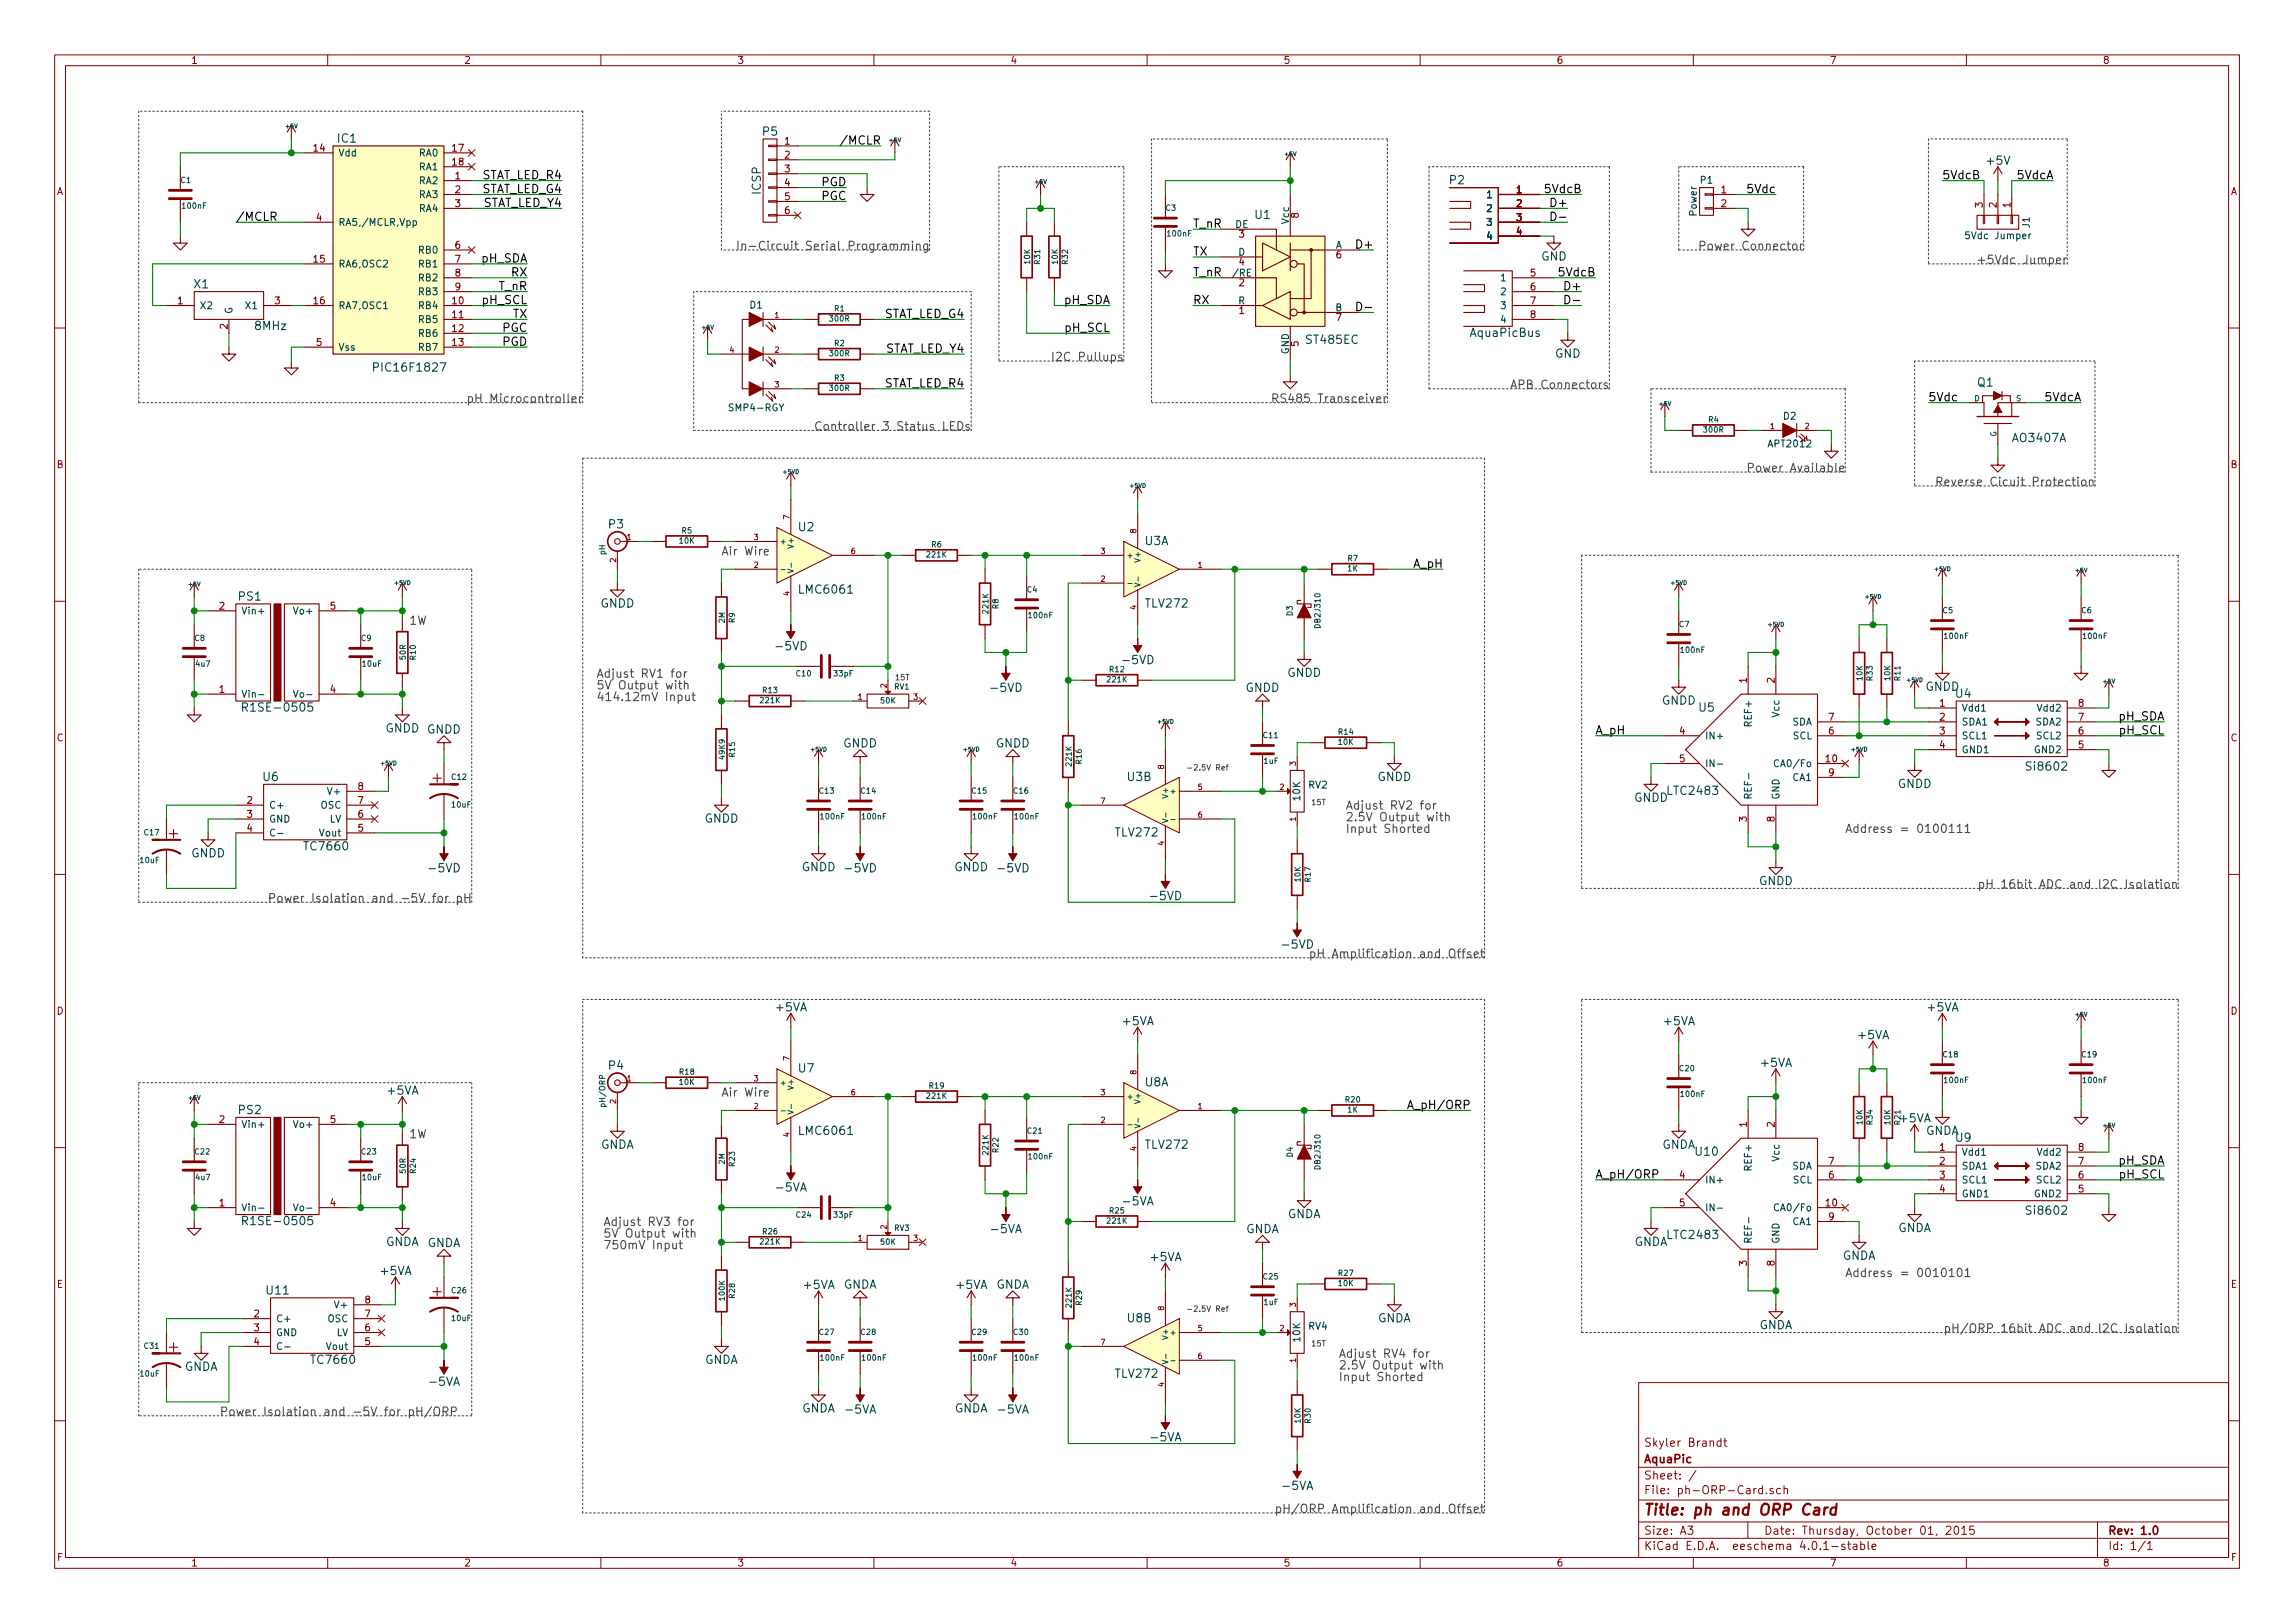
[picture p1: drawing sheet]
<svg xmlns="http://www.w3.org/2000/svg" width="420mm" height="297mm" viewBox="0 0 420 297" stroke-linecap="round" stroke-linejoin="round" font-family="sans-serif">
<defs><g id="words">
<g font-size="2.8" fill="#840000">
<text x="79.2" y="143.3">+</text>
<text x="30.9" y="153.5">+</text>
<text x="79.2" y="237.3">+</text>
<text x="30.9" y="247.4">+</text>
<text x="301" y="277.3">Title: ph and ORP Card</text>
</g>
<g font-size="2.1" fill="#004848">
<text x="61.8" y="26.1">IC1</text>
<text x="139.6" y="24.8">P5</text>
<text x="139.3" y="35.5" transform="rotate(-90 139.3 35.5)">ICSP</text>
<text x="265.4" y="33.7">P2</text>
<text x="363.9" y="30.2">+5V</text>
<text x="229.8" y="40.1">U1</text>
<text x="282.1" y="47.7">GND</text>
<text x="35.5" y="52.8">X1</text>
<text x="46.8" y="60.4">8MHz</text>
<text x="239.2" y="62.9">ST485EC</text>
<text x="269.3" y="61.7">AquaPicBus</text>
<text x="284.7" y="65.5">GND</text>
<text x="69" y="68">PIC16F1827</text>
<text x="362.1" y="70.8">Q1</text>
<text x="368.6" y="80.9">AO3407A</text>
<text x="111.5" y="96.7">P3</text>
<text x="146.2" y="97.2">U2</text>
<text x="209.6" y="99.8">U3A</text>
<text x="43.7" y="109.9">PS1</text>
<text x="109.9" y="111.2">GNDD</text>
<text x="146.6" y="108.6">LMC6061</text>
<text x="209.8" y="111.2">TLV272</text>
<text x="142.4" y="119">-5VD</text>
<text x="205.9" y="121.6">-5VD</text>
<text x="235.6" y="123.9">GNDD</text>
<text x="45.3" y="130.2">R1SE-0505</text>
<text x="181.7" y="126.6">-5VD</text>
<text x="228" y="126.6">GNDD</text>
<text x="304.2" y="129">GNDD</text>
<text x="311.1" y="130.2">U5</text>
<text x="352.5" y="126.4">GNDD</text>
<text x="358.1" y="127.7">U4</text>
<text x="70.5" y="134">GNDD GNDD</text>
<text x="154.3" y="136.8">GNDD</text>
<text x="182.3" y="136.8">GNDD</text>
<text x="48.2" y="142.9">U6</text>
<text x="206.4" y="142.9">U3B</text>
<text x="252.1" y="142.9">GNDD</text>
<text x="371.3" y="141">Si8602</text>
<text x="299.1" y="146.7">GNDD</text>
<text x="305.5" y="145.5">LTC2483</text>
<text x="347.4" y="144.2">GNDD</text>
<text x="55.9" y="155.6">TC7660</text>
<text x="129" y="150.6">GNDD</text>
<text x="204.3" y="153.1">TLV272</text>
<text x="35" y="156.9">GNDD</text>
<text x="78.9" y="159.7">-5VD</text>
<text x="146.7" y="159.4">GNDD</text>
<text x="155.1" y="159.7">-5VD</text>
<text x="174.7" y="159.4">GNDD</text>
<text x="183" y="159.7">-5VD</text>
<text x="322" y="162">GNDD</text>
<text x="210.9" y="164.7">-5VD</text>
<text x="235.1" y="173.6">-5VD</text>
<text x="142.1" y="185.1">+5VA</text>
<text x="352.9" y="185.1">+5VA</text>
<text x="205.6" y="187.6">+5VA</text>
<text x="304.7" y="187.6">+5VA</text>
<text x="340.2" y="190.2">+5VA</text>
<text x="111.5" y="195.8">P4</text>
<text x="146.2" y="196.3">U7</text>
<text x="322.5" y="195.3">+5VA</text>
<text x="43.7" y="203.9">PS2</text>
<text x="71" y="200.3">+5VA</text>
<text x="209.6" y="198.8">U8A</text>
<text x="146.6" y="207.7">LMC6061</text>
<text x="347.9" y="205.4">+5VA</text>
<text x="352.5" y="207.7">GNDA</text>
<text x="358.1" y="209">U9</text>
<text x="109.9" y="210.2">GNDA</text>
<text x="209.8" y="210.2">TLV272</text>
<text x="304.2" y="210.2">GNDA</text>
<text x="310.5" y="211.5">U10</text>
<text x="142.3" y="218.1">-5VA</text>
<text x="205.8" y="220.6">-5VA</text>
<text x="45.3" y="224.2">R1SE-0505</text>
<text x="181.7" y="225.7">-5VA</text>
<text x="228" y="225.7">GNDA</text>
<text x="235.6" y="222.9">GNDA</text>
<text x="305.5" y="226.8">LTC2483</text>
<text x="347.4" y="225.5">GNDA</text>
<text x="371.3" y="222.3">Si8602</text>
<text x="69.7" y="233.4">+5VA</text>
<text x="70.5" y="228">GNDA</text>
<text x="78.2" y="228.2">GNDA</text>
<text x="210.7" y="230.8">+5VA</text>
<text x="299.1" y="228">GNDA</text>
<text x="337.2" y="230.6">GNDA</text>
<text x="48.9" y="236.9">U11</text>
<text x="147.2" y="235.9">+5VA</text>
<text x="154.4" y="235.9">GNDA</text>
<text x="175.1" y="235.9">+5VA</text>
<text x="182.3" y="235.9">GNDA</text>
<text x="206.4" y="242">U8B</text>
<text x="252.1" y="242">GNDA</text>
<text x="322" y="243.3">GNDA</text>
<text x="33.7" y="250.9">GNDA</text>
<text x="57.2" y="249.6">TC7660</text>
<text x="129" y="249.6">GNDA</text>
<text x="78.8" y="253.6">-5VA</text>
<text x="204.3" y="252.2">TLV272</text>
<text x="146.7" y="258.5">GNDA</text>
<text x="155" y="258.7">-5VA</text>
<text x="174.7" y="258.5">GNDA</text>
<text x="183" y="258.7">-5VA</text>
<text x="210.9" y="263.8">-5VA</text>
<text x="235.1" y="272.7">-5VA</text>
</g>
<g font-size="2.1">
<text x="154.6" y="26.5">/MCLR</text>
<text x="87.9" y="35.3">STAT_LED_G4</text>
<text x="88" y="32.8">STAT_LED_R4</text>
<text x="150.3" y="34.1">PGD</text>
<text x="283" y="35.3">5VdcB</text>
<text x="320" y="35.3">5Vdc</text>
<text x="355.6" y="32.8">5VdcB</text>
<text x="369.3" y="32.8">5VdcA</text>
<text x="43.2" y="40.4">/MCLR</text>
<text x="88.1" y="37.9">STAT_LED_Y4</text>
<text x="150.3" y="36.6">PGC</text>
<text x="218.4" y="41.7">T_nR</text>
<text x="284.3" y="37.9">D+</text>
<text x="218.4" y="46.8">TX</text>
<text x="88" y="48">pH_SDA</text>
<text x="91.2" y="53.1">T_nR</text>
<text x="93.6" y="50.6">RX</text>
<text x="218.4" y="50.6">T_nR</text>
<text x="285.5" y="50.6">5VdcB</text>
<text x="286.8" y="53.1">D+</text>
<text x="88.3" y="55.7">pH_SCL</text>
<text x="93.8" y="58.2">TX</text>
<text x="161.5" y="58.2">STAT_LED_G4</text>
<text x="194.7" y="55.7">pH_SDA</text>
<text x="218.4" y="55.7">RX</text>
<text x="91.9" y="63.3">PGD</text>
<text x="91.9" y="60.7">PGC</text>
<text x="161.8" y="64.6">STAT_LED_Y4</text>
<text x="194.9" y="60.7">pH_SCL</text>
<text x="161.7" y="70.9">STAT_LED_R4</text>
<text x="353.1" y="73.4">5Vdc</text>
<text x="374.4" y="73.4">5VdcA</text>
<text x="258.6" y="103.9">A_pH</text>
<text x="387.8" y="131.9">pH_SDA</text>
<text x="292.1" y="134.4">A_pH</text>
<text x="388" y="134.4">pH_SCL</text>
<text x="258.5" y="203">A_pH/ORP</text>
<text x="292.1" y="215.7">A_pH/ORP</text>
<text x="387.8" y="213.1">pH_SDA</text>
<text x="388" y="215.7">pH_SCL</text>
</g>
<g font-size="2.1" fill="#484848">
<text x="140.1" y="45.8">In-Circuit Serial Programming</text>
<text x="312.6" y="45.8">Power Connector</text>
<text x="363.9" y="48.3">+5Vdc Jumper</text>
<text x="194.2" y="66.1">I2C Pullups</text>
<text x="277.8" y="71.2">APB Connectors</text>
<text x="87.8" y="73.7">pH Microcontroller</text>
<text x="235" y="73.7">RS485 Transceiver</text>
<text x="152.8" y="78.8">Controller 3 Status LEDs</text>
<text x="321.5" y="86.4">Power Available</text>
<text x="357.7" y="88.9">Reverse Cicuit Protection</text>
<text x="132.1" y="101.6">Air Wire</text>
<text x="74.9" y="114.3">1W</text>
<text x="109.2" y="124">Adjust RV1 for</text>
<text x="109.2" y="126.2">5V Output with</text>
<text x="109.2" y="128.3">414.12mV Input</text>
<text x="246.4" y="148.2">Adjust RV2 for</text>
<text x="246.4" y="150.3">2.5V Output with</text>
<text x="246.4" y="152.4">Input Shorted</text>
<text x="337.8" y="152.4">Address = 0100111</text>
<text x="55.6" y="165.1">Power Isolation and -5V for pH</text>
<text x="367.6" y="162.6">pH 16bit ADC and I2C Isolation</text>
<text x="243.8" y="175.3">pH Amplification and Offset</text>
<text x="132.1" y="200.7">Air Wire</text>
<text x="74.9" y="208.3">1W</text>
<text x="110.5" y="224.4">Adjust RV3 for</text>
<text x="110.5" y="226.5">5V Output with</text>
<text x="110.5" y="228.6">750mV Input</text>
<text x="337.8" y="233.7">Address = 0010101</text>
<text x="362.5" y="243.9">pH/ORP 16bit ADC and I2C Isolation</text>
<text x="245.1" y="248.5">Adjust RV4 for</text>
<text x="245.1" y="250.6">2.5V Output with</text>
<text x="245.1" y="252.8">Input Shorted</text>
<text x="47.9" y="259.1">Power Isolation and -5V for pH/ORP</text>
<text x="238.6" y="276.9">pH/ORP Amplification and Offset</text>
</g>
<g font-size="2.1" fill="#008400">
<text x="248.7" y="45.5">D+</text>
<text x="249.2" y="56.9">D-</text>
</g>
<g font-size="2.1" fill="#840000">
<text x="301" y="267.8">AquaPic</text>
<text x="301" y="264.8">Skyler Brandt</text>
<text x="301" y="273.5">File: ph-ORP-Card.sch</text>
<text x="301" y="270.8">Sheet: /</text>
<text x="301" y="280.9">Size: A3</text>
<text x="323" y="280.9">Date: Thursday, October 01, 2015</text>
<text x="386" y="280.9">Rev: 1.0</text>
<text x="301" y="283.7">KiCad E.D.A. eeschema 4.0.1-stable</text>
<text x="386" y="283.7">Id: 1/1</text>
</g>
<g font-size="1.8" fill="#840000">
<text x="35" y="11.7">1</text>
<text x="85" y="11.7">2</text>
<text x="135" y="11.7">3</text>
<text x="185" y="11.7">4</text>
<text x="235" y="11.7">5</text>
<text x="285" y="11.7">6</text>
<text x="335" y="11.7">7</text>
<text x="385" y="11.7">8</text>
<text x="57.5" y="27.7">14</text>
<text x="82.9" y="27.7">17</text>
<text x="143.7" y="26.5">1</text>
<text x="143.7" y="29">2</text>
<text x="10.4" y="35.7">A</text>
<text x="82.9" y="30.3">18</text>
<text x="83.3" y="32.8">1</text>
<text x="83.3" y="35.3">2</text>
<text x="143.7" y="31.5">3</text>
<text x="143.7" y="34.1">4</text>
<text x="277.6" y="35.3">1</text>
<text x="315.1" y="35.3">1</text>
<text x="408.4" y="35.7">A</text>
<text x="57.9" y="40.4">4</text>
<text x="83.3" y="37.9">3</text>
<text x="143.7" y="36.6">5</text>
<text x="143.7" y="39.2">6</text>
<text x="237.7" y="39.9" transform="rotate(-90 237.7 39.9)">8</text>
<text x="277.6" y="37.9">2</text>
<text x="277.6" y="40.4">3</text>
<text x="315.1" y="37.9">2</text>
<text x="363" y="38" transform="rotate(-90 363 38)">3</text>
<text x="365.5" y="38" transform="rotate(-90 365.5 38)">2</text>
<text x="368" y="38" transform="rotate(-90 368 38)">1</text>
<text x="83.3" y="45.5">6</text>
<text x="226.8" y="43.5">3</text>
<text x="244.6" y="47.3">6</text>
<text x="277.6" y="43">4</text>
<text x="57.5" y="48">15</text>
<text x="83.3" y="48">7</text>
<text x="83.3" y="50.6">8</text>
<text x="83.3" y="53.1">9</text>
<text x="226.8" y="52.4">2</text>
<text x="226.8" y="48.6">4</text>
<text x="280.2" y="50.6">5</text>
<text x="280.2" y="53.1">6</text>
<text x="32.5" y="55.7">1</text>
<text x="50.3" y="55.7">3</text>
<text x="57.5" y="55.7">16</text>
<text x="82.9" y="55.7">10</text>
<text x="82.9" y="58.2">11</text>
<text x="226.8" y="57.4">1</text>
<text x="244.6" y="58.7">7</text>
<text x="280.2" y="55.7">7</text>
<text x="280.2" y="58.2">8</text>
<text x="41.7" y="60.2" transform="rotate(-90 41.7 60.2)">2</text>
<text x="57.9" y="63.3">5</text>
<text x="82.9" y="60.7">12</text>
<text x="82.9" y="63.3">13</text>
<text x="237.7" y="63.4" transform="rotate(-90 237.7 63.4)">5</text>
<text x="10.4" y="85.7">B</text>
<text x="408.4" y="85.7">B</text>
<text x="40.2" y="111.5">2</text>
<text x="60.5" y="111.5">5</text>
<text x="319.8" y="125" transform="rotate(-90 319.8 125)">1</text>
<text x="324.9" y="125" transform="rotate(-90 324.9 125)">2</text>
<text x="40.2" y="126.8">1</text>
<text x="60.5" y="126.8">4</text>
<text x="334.8" y="131.9">7</text>
<text x="355.1" y="129.3">1</text>
<text x="355.1" y="131.9">2</text>
<text x="380.5" y="131.9">7</text>
<text x="380.5" y="129.3">8</text>
<text x="10.4" y="135.7">C</text>
<text x="307.5" y="134.4">4</text>
<text x="334.8" y="134.4">6</text>
<text x="355.1" y="134.4">3</text>
<text x="355.1" y="136.9">4</text>
<text x="380.5" y="136.9">5</text>
<text x="380.5" y="134.4">6</text>
<text x="408.4" y="135.7">C</text>
<text x="307.5" y="139.5">5</text>
<text x="334.3" y="139.5">10</text>
<text x="334.8" y="142">9</text>
<text x="45.2" y="147.1">2</text>
<text x="45.2" y="149.6">3</text>
<text x="65.6" y="149.6">6</text>
<text x="65.6" y="147.1">7</text>
<text x="65.6" y="144.6">8</text>
<text x="45.2" y="152.2">4</text>
<text x="65.6" y="152.2">5</text>
<text x="319.8" y="150.4" transform="rotate(-90 319.8 150.4)">3</text>
<text x="324.9" y="150.4" transform="rotate(-90 324.9 150.4)">8</text>
<text x="10.4" y="185.7">D</text>
<text x="408.4" y="185.7">D</text>
<text x="40.2" y="205.5">2</text>
<text x="60.5" y="205.5">5</text>
<text x="319.8" y="206.3" transform="rotate(-90 319.8 206.3)">1</text>
<text x="324.9" y="206.3" transform="rotate(-90 324.9 206.3)">2</text>
<text x="307.5" y="215.7">4</text>
<text x="334.8" y="215.7">6</text>
<text x="334.8" y="213.1">7</text>
<text x="355.1" y="210.6">1</text>
<text x="355.1" y="213.1">2</text>
<text x="355.1" y="215.7">3</text>
<text x="380.5" y="215.7">6</text>
<text x="380.5" y="213.1">7</text>
<text x="380.5" y="210.6">8</text>
<text x="40.2" y="220.8">1</text>
<text x="60.5" y="220.8">4</text>
<text x="307.5" y="220.8">5</text>
<text x="334.3" y="220.8">10</text>
<text x="355.1" y="218.2">4</text>
<text x="380.5" y="218.2">5</text>
<text x="334.8" y="223.3">9</text>
<text x="319.8" y="231.7" transform="rotate(-90 319.8 231.7)">3</text>
<text x="324.9" y="231.7" transform="rotate(-90 324.9 231.7)">8</text>
<text x="10.4" y="235.7">E</text>
<text x="66.8" y="238.5">8</text>
<text x="408.4" y="235.7">E</text>
<text x="46.5" y="241.1">2</text>
<text x="46.5" y="243.6">3</text>
<text x="66.8" y="243.6">6</text>
<text x="66.8" y="241.1">7</text>
<text x="46.5" y="246.2">4</text>
<text x="66.8" y="246.2">5</text>
<text x="10.5" y="285.7">F</text>
<text x="35" y="286.7">1</text>
<text x="85" y="286.7">2</text>
<text x="135" y="286.7">3</text>
<text x="185" y="286.7">4</text>
<text x="235" y="286.7">5</text>
<text x="285" y="286.7">6</text>
<text x="335" y="286.7">7</text>
<text x="385" y="286.7">8</text>
<text x="408.5" y="285.7">F</text>
</g>
<g font-size="1.8" fill="#004848">
<text x="62" y="28.6">Vdd</text>
<text x="76.7" y="28.6">RA0</text>
<text x="76.7" y="33.7">RA2</text>
<text x="76.7" y="31.2">RA1</text>
<text x="311.4" y="33.6">P1</text>
<text x="62" y="41.3">RA5,/MCLR,Vpp</text>
<text x="76.7" y="36.2">RA3</text>
<text x="76.7" y="38.8">RA4</text>
<text x="226.1" y="41.7">DE</text>
<text x="236" y="41" transform="rotate(-90 236 41)">Vcc</text>
<text x="272.3" y="36.2">1</text>
<text x="272.3" y="38.8">2</text>
<text x="272.3" y="41.3">3</text>
<text x="310.6" y="39.5" transform="rotate(-90 310.6 39.5)">Power</text>
<text x="371.6" y="41.6" transform="rotate(-90 371.6 41.6)">J1</text>
<text x="76.7" y="46.4">RB0</text>
<text x="226.7" y="46.8">D</text>
<text x="244.5" y="45.5">A</text>
<text x="272.3" y="43.9">4</text>
<text x="360.2" y="43.8">5Vdc Jumper</text>
<text x="62" y="48.9">RA6,OSC2</text>
<text x="76.7" y="48.9">RB1</text>
<text x="76.7" y="51.5">RB2</text>
<text x="225.9" y="50.6">/RE</text>
<text x="274.9" y="51.5">1</text>
<text x="36.6" y="56.6">X2</text>
<text x="42.5" y="57.4" transform="rotate(-90 42.5 57.4)">G</text>
<text x="45.1" y="56.6">X1</text>
<text x="62" y="56.6">RA7,OSC1</text>
<text x="76.7" y="54">RB3</text>
<text x="76.7" y="56.6">RB4</text>
<text x="76.7" y="59.1">RB5</text>
<text x="137.3" y="56.5">D1</text>
<text x="226.7" y="55.7">R</text>
<text x="244.5" y="56.9">B</text>
<text x="274.9" y="54">2</text>
<text x="274.9" y="56.6">3</text>
<text x="274.9" y="59.1">4</text>
<text x="62" y="64.2">Vss</text>
<text x="76.7" y="61.6">RB6</text>
<text x="76.7" y="64.2">RB7</text>
<text x="236" y="64.9" transform="rotate(-90 236 64.9)">GND</text>
<text x="133.8" y="75.2">SMP4-RGY</text>
<text x="326.5" y="76.8">D2</text>
<text x="323.9" y="81.9">APT2012</text>
<text x="44.2" y="112.4">Vin+</text>
<text x="54.1" y="112.4">Vo+</text>
<text x="44.2" y="127.7">Vin-</text>
<text x="54.6" y="127.7">Vo-</text>
<text x="325.8" y="131.2" transform="rotate(-90 325.8 131.2)">Vcc</text>
<text x="359.2" y="130.2">Vdd1</text>
<text x="373.1" y="130.2">Vdd2</text>
<text x="312.2" y="135.3">IN+</text>
<text x="320.7" y="132.6" transform="rotate(-90 320.7 132.6)">REF+</text>
<text x="328" y="132.8">SDA</text>
<text x="328.2" y="135.3">SCL</text>
<text x="359.2" y="132.8">SDA1</text>
<text x="359.2" y="135.3">SCL1</text>
<text x="359.2" y="137.8">GND1</text>
<text x="372.5" y="137.8">GND2</text>
<text x="372.7" y="132.8">SDA2</text>
<text x="372.9" y="135.3">SCL2</text>
<text x="312.2" y="140.4">IN-</text>
<text x="325.5" y="140.4">CA0/Fo</text>
<text x="328.2" y="142.9">CA1</text>
<text x="49.3" y="148">C+</text>
<text x="58.6" y="148">OSC</text>
<text x="60.3" y="145.5">V+</text>
<text x="238" y="146.4" transform="rotate(-90 238 146.4)">10K</text>
<text x="239.6" y="144.3">RV2</text>
<text x="320.7" y="146.3" transform="rotate(-90 320.7 146.3)">REF-</text>
<text x="325.8" y="146.3" transform="rotate(-90 325.8 146.3)">GND</text>
<text x="49.3" y="150.5">GND</text>
<text x="58.5" y="153.1">Vout</text>
<text x="60.2" y="150.5">LV</text>
<text x="44.2" y="206.4">Vin+</text>
<text x="54.1" y="206.4">Vo+</text>
<text x="320.7" y="213.9" transform="rotate(-90 320.7 213.9)">REF+</text>
<text x="325.8" y="212.5" transform="rotate(-90 325.8 212.5)">Vcc</text>
<text x="328" y="214">SDA</text>
<text x="359.2" y="211.5">Vdd1</text>
<text x="359.2" y="214">SDA1</text>
<text x="372.7" y="214">SDA2</text>
<text x="373.1" y="211.5">Vdd2</text>
<text x="44.2" y="221.7">Vin-</text>
<text x="54.6" y="221.7">Vo-</text>
<text x="312.2" y="216.6">IN+</text>
<text x="312.2" y="221.7">IN-</text>
<text x="325.5" y="221.7">CA0/Fo</text>
<text x="328.2" y="216.6">SCL</text>
<text x="359.2" y="216.6">SCL1</text>
<text x="359.2" y="219.1">GND1</text>
<text x="372.5" y="219.1">GND2</text>
<text x="372.9" y="216.6">SCL2</text>
<text x="320.7" y="227.6" transform="rotate(-90 320.7 227.6)">REF-</text>
<text x="325.8" y="227.6" transform="rotate(-90 325.8 227.6)">GND</text>
<text x="328.2" y="224.2">CA1</text>
<text x="61.5" y="239.4">V+</text>
<text x="50.5" y="242">C+</text>
<text x="50.5" y="244.5">GND</text>
<text x="59.9" y="242">OSC</text>
<text x="61.5" y="244.5">LV</text>
<text x="238" y="245.5" transform="rotate(-90 238 245.5)">10K</text>
<text x="239.6" y="243.3">RV4</text>
<text x="59.8" y="247.1">Vout</text>
</g>
<g font-size="1.4" fill="#004848">
<text x="33.1" y="33.5">C1</text>
<text x="33.5" y="38.2">100nF</text>
<text x="213.5" y="38.6">C3</text>
<text x="213.8" y="43.3">100nF</text>
<text x="188.6" y="48.3" transform="rotate(-90 188.6 48.3)">10K</text>
<text x="190.4" y="48.3" transform="rotate(-90 190.4 48.3)">R31</text>
<text x="193.6" y="48.3" transform="rotate(-90 193.6 48.3)">10K</text>
<text x="195.5" y="48.3" transform="rotate(-90 195.5 48.3)">R32</text>
<text x="152" y="58.8">300R</text>
<text x="152.8" y="57">R1</text>
<text x="152" y="65.2">300R</text>
<text x="152.8" y="63.3">R2</text>
<text x="152" y="71.5">300R</text>
<text x="152.8" y="69.7">R3</text>
<text x="312.8" y="77.3">R4</text>
<text x="361.4" y="73.4">D</text>
<text x="369.1" y="73.4">S</text>
<text x="312" y="79.2">300R</text>
<text x="365.5" y="79.9" transform="rotate(-90 365.5 79.9)">G</text>
<text x="110.8" y="101.6" transform="rotate(-90 110.8 101.6)">pH</text>
<text x="124.4" y="99.5">10K</text>
<text x="124.8" y="97.6">R5</text>
<text x="142.7" y="99.6">+</text>
<text x="145.3" y="100.1" transform="rotate(-90 145.3 100.1)">V+</text>
<text x="170.6" y="100.2">R6</text>
<text x="169.7" y="102">221K</text>
<text x="206.2" y="102.1">+</text>
<text x="208.8" y="102.7" transform="rotate(-90 208.8 102.7)">V+</text>
<text x="246.7" y="104.6">1K</text>
<text x="246.8" y="102.7">R7</text>
<text x="134.5" y="114" transform="rotate(-90 134.5 114)">R9</text>
<text x="180.9" y="112.2" transform="rotate(-90 180.9 112.2)">221K</text>
<text x="182.8" y="111.4" transform="rotate(-90 182.8 111.4)">R8</text>
<text x="188.1" y="108.4">C4</text>
<text x="188.4" y="113.1">100nF</text>
<text x="236.7" y="112.7" transform="rotate(-90 236.7 112.7)">D3</text>
<text x="355.7" y="112.2">C5</text>
<text x="381.1" y="112.2">C6</text>
<text x="35.7" y="117.3">C8</text>
<text x="66.1" y="117.3">C9</text>
<text x="132.7" y="114" transform="rotate(-90 132.7 114)">2M</text>
<text x="241.7" y="114.8" transform="rotate(-90 241.7 114.8)">DB2J310</text>
<text x="307.4" y="114.8">C7</text>
<text x="307.8" y="119.5">100nF</text>
<text x="356.1" y="116.9">100nF</text>
<text x="381.5" y="116.9">100nF</text>
<text x="35.9" y="122">4u7</text>
<text x="66.4" y="122">10uF</text>
<text x="74.3" y="120.7" transform="rotate(-90 74.3 120.7)">50R</text>
<text x="76.1" y="120.7" transform="rotate(-90 76.1 120.7)">R10</text>
<text x="145.8" y="123.8">C10</text>
<text x="152.7" y="123.8">33pF</text>
<text x="202.8" y="124.9">221K</text>
<text x="203.2" y="123">R12</text>
<text x="341" y="124.5" transform="rotate(-90 341 124.5)">10K</text>
<text x="342.8" y="124.5" transform="rotate(-90 342.8 124.5)">R33</text>
<text x="346" y="124.5" transform="rotate(-90 346 124.5)">10K</text>
<text x="347.9" y="124.5" transform="rotate(-90 347.9 124.5)">R11</text>
<text x="139.3" y="128.7">221K</text>
<text x="139.7" y="126.8">R13</text>
<text x="161.3" y="128.7">50K</text>
<text x="163.7" y="126.2">RV1</text>
<text x="231.3" y="135.1">C11</text>
<text x="245.1" y="136.3">10K</text>
<text x="245.1" y="134.5">R14</text>
<text x="82.7" y="142.7">C12</text>
<text x="132.7" y="138.8" transform="rotate(-90 132.7 138.8)">49K9</text>
<text x="134.5" y="138.5" transform="rotate(-90 134.5 138.5)">R15</text>
<text x="196.2" y="140.1" transform="rotate(-90 196.2 140.1)">221K</text>
<text x="198" y="139.8" transform="rotate(-90 198 139.8)">R16</text>
<text x="231.4" y="139.8">1uF</text>
<text x="82.8" y="147.8">10uF</text>
<text x="150" y="145.2">C13</text>
<text x="150.3" y="149.9">100nF</text>
<text x="157.7" y="145.2">C14</text>
<text x="157.9" y="149.9">100nF</text>
<text x="178" y="145.2">C15</text>
<text x="178.3" y="149.9">100nF</text>
<text x="185.6" y="145.2">C16</text>
<text x="185.9" y="149.9">100nF</text>
<text x="213.9" y="145.8" transform="rotate(-90 213.9 145.8)">V+</text>
<text x="214.6" y="145.3">+</text>
<text x="26.4" y="152.9">C17</text>
<text x="25.7" y="157.9">10uF</text>
<text x="238.1" y="161.3" transform="rotate(-90 238.1 161.3)">10K</text>
<text x="240" y="161.4" transform="rotate(-90 240 161.4)">R17</text>
<text x="124.4" y="196.7">R18</text>
<text x="307.5" y="196">C20</text>
<text x="355.8" y="193.5">C18</text>
<text x="381.2" y="193.5">C19</text>
<text x="110.8" y="202.3" transform="rotate(-90 110.8 202.3)">pH/ORP</text>
<text x="124.4" y="198.5">10K</text>
<text x="142.7" y="198.7">+</text>
<text x="145.3" y="199.2" transform="rotate(-90 145.3 199.2)">V+</text>
<text x="169.7" y="201.1">221K</text>
<text x="170.2" y="199.2">R19</text>
<text x="206.2" y="201.2">+</text>
<text x="208.8" y="201.7" transform="rotate(-90 208.8 201.7)">V+</text>
<text x="246.4" y="201.8">R20</text>
<text x="246.7" y="203.6">1K</text>
<text x="307.8" y="200.7">100nF</text>
<text x="356.1" y="198.2">100nF</text>
<text x="381.5" y="198.2">100nF</text>
<text x="188.1" y="207.5">C21</text>
<text x="341" y="205.8" transform="rotate(-90 341 205.8)">10K</text>
<text x="342.8" y="205.8" transform="rotate(-90 342.8 205.8)">R34</text>
<text x="346" y="205.8" transform="rotate(-90 346 205.8)">10K</text>
<text x="347.9" y="205.8" transform="rotate(-90 347.9 205.8)">R21</text>
<text x="35.7" y="211.3">C22</text>
<text x="35.9" y="216">4u7</text>
<text x="66.2" y="211.3">C23</text>
<text x="66.4" y="216">10uF</text>
<text x="74.3" y="214.7" transform="rotate(-90 74.3 214.7)">50R</text>
<text x="76.1" y="214.7" transform="rotate(-90 76.1 214.7)">R24</text>
<text x="132.7" y="213.1" transform="rotate(-90 132.7 213.1)">2M</text>
<text x="134.5" y="213.4" transform="rotate(-90 134.5 213.4)">R23</text>
<text x="180.9" y="211.2" transform="rotate(-90 180.9 211.2)">221K</text>
<text x="182.8" y="210.9" transform="rotate(-90 182.8 210.9)">R22</text>
<text x="188.4" y="212.2">100nF</text>
<text x="236.7" y="211.7" transform="rotate(-90 236.7 211.7)">D4</text>
<text x="241.7" y="213.8" transform="rotate(-90 241.7 213.8)">DB2J310</text>
<text x="139.3" y="227.7">221K</text>
<text x="139.7" y="225.9">R26</text>
<text x="145.8" y="222.8">C24</text>
<text x="152.7" y="222.8">33pF</text>
<text x="161.3" y="227.8">50K</text>
<text x="163.7" y="225.3">RV3</text>
<text x="202.8" y="223.9">221K</text>
<text x="203.2" y="222.1">R25</text>
<text x="245.1" y="233.5">R27</text>
<text x="82.7" y="236.7">C26</text>
<text x="132.7" y="237.9" transform="rotate(-90 132.7 237.9)">100K</text>
<text x="134.5" y="237.6" transform="rotate(-90 134.5 237.6)">R28</text>
<text x="196.2" y="239.2" transform="rotate(-90 196.2 239.2)">221K</text>
<text x="198" y="238.8" transform="rotate(-90 198 238.8)">R29</text>
<text x="231.3" y="234.1">C25</text>
<text x="231.4" y="238.8">1uF</text>
<text x="245.1" y="235.4">10K</text>
<text x="82.8" y="241.8">10uF</text>
<text x="150" y="244.3">C27</text>
<text x="157.7" y="244.3">C28</text>
<text x="178" y="244.3">C29</text>
<text x="185.6" y="244.3">C30</text>
<text x="213.9" y="244.9" transform="rotate(-90 213.9 244.9)">V+</text>
<text x="214.6" y="244.4">+</text>
<text x="25.7" y="251.9">10uF</text>
<text x="26.4" y="246.8">C31</text>
<text x="150.3" y="249">100nF</text>
<text x="157.9" y="249">100nF</text>
<text x="178.3" y="249">100nF</text>
<text x="185.9" y="249">100nF</text>
<text x="238.1" y="260.4" transform="rotate(-90 238.1 260.4)">10K</text>
<text x="240" y="260.4" transform="rotate(-90 240 260.4)">R30</text>
</g>
<g font-size="1.4" fill="#840000">
<text x="141.9" y="58.2">1</text>
<text x="133.6" y="64.6">4</text>
<text x="141.9" y="64.6">2</text>
<text x="141.9" y="70.9">3</text>
<text x="324.1" y="78.5">1</text>
<text x="330.5" y="78.5">2</text>
<text x="144.5" y="95" transform="rotate(-90 144.5 95)">7</text>
<text x="114.8" y="98.8">1</text>
<text x="138" y="98.8">3</text>
<text x="155.8" y="101.4">6</text>
<text x="201.5" y="101.4">3</text>
<text x="208" y="97.6" transform="rotate(-90 208 97.6)">8</text>
<text x="112.8" y="102.9" transform="rotate(-90 112.8 102.9)">2</text>
<text x="138" y="103.9">2</text>
<text x="201.5" y="106.5">2</text>
<text x="219.3" y="103.9">1</text>
<text x="144.5" y="109" transform="rotate(-90 144.5 109)">4</text>
<text x="208" y="111.5" transform="rotate(-90 208 111.5)">4</text>
<text x="162.3" y="125.9" transform="rotate(-90 162.3 125.9)">2</text>
<text x="157.1" y="128.1">1</text>
<text x="167.3" y="128.1">3</text>
<text x="213.1" y="140.8" transform="rotate(-90 213.1 140.8)">8</text>
<text x="237.2" y="140.1" transform="rotate(-90 237.2 140.1)">3</text>
<text x="201.5" y="147.1">7</text>
<text x="219.3" y="144.6">5</text>
<text x="219.3" y="149.6">6</text>
<text x="234.3" y="144.6">2</text>
<text x="213.1" y="154.7" transform="rotate(-90 213.1 154.7)">4</text>
<text x="237.2" y="150.3" transform="rotate(-90 237.2 150.3)">1</text>
<text x="114.8" y="197.9">1</text>
<text x="138" y="197.9">3</text>
<text x="144.5" y="194.1" transform="rotate(-90 144.5 194.1)">7</text>
<text x="208" y="196.6" transform="rotate(-90 208 196.6)">8</text>
<text x="112.8" y="202" transform="rotate(-90 112.8 202)">2</text>
<text x="138" y="203">2</text>
<text x="155.8" y="200.4">6</text>
<text x="201.5" y="200.4">3</text>
<text x="219.3" y="203">1</text>
<text x="144.5" y="208.1" transform="rotate(-90 144.5 208.1)">4</text>
<text x="201.5" y="205.5">2</text>
<text x="208" y="210.6" transform="rotate(-90 208 210.6)">4</text>
<text x="157.1" y="227.1">1</text>
<text x="162.3" y="225" transform="rotate(-90 162.3 225)">2</text>
<text x="167.3" y="227.1">3</text>
<text x="213.1" y="239.8" transform="rotate(-90 213.1 239.8)">8</text>
<text x="237.2" y="239.2" transform="rotate(-90 237.2 239.2)">3</text>
<text x="219.3" y="243.6">5</text>
<text x="234.3" y="243.6">2</text>
<text x="201.5" y="246.2">7</text>
<text x="219.3" y="248.7">6</text>
<text x="237.2" y="249.3" transform="rotate(-90 237.2 249.3)">1</text>
<text x="213.1" y="253.8" transform="rotate(-90 213.1 253.8)">4</text>
</g>
<g font-size="1.4" fill="#484848">
<text x="163.8" y="124.5">15T</text>
<text x="217.2" y="141">-2.5V Ref</text>
<text x="240" y="147.4">15T</text>
<text x="217.2" y="240.1">-2.5V Ref</text>
<text x="240" y="246.4">15T</text>
</g>
<g font-size="1.1" fill="#004848">
<text x="52.4" y="23.5">+5V</text>
<text x="162.9" y="26">+5V</text>
<text x="235.3" y="28.6">+5V</text>
<text x="189.5" y="33.6">+5V</text>
<text x="128.6" y="60.3">+5V</text>
<text x="303.8" y="74.3">+5V</text>
<text x="143.4" y="86.7">+5VD</text>
<text x="206.9" y="89.3">+5VD</text>
<text x="34.6" y="107.3">+5V</text>
<text x="72.3" y="107">+5VD</text>
<text x="306" y="107">+5VD</text>
<text x="354.3" y="104.5">+5VD</text>
<text x="380" y="104.8">+5V</text>
<text x="341.6" y="109.6">+5VD</text>
<text x="323.8" y="114.7">+5VD</text>
<text x="349.2" y="124.8">+5VD</text>
<text x="385.1" y="125.1">+5V</text>
<text x="148.5" y="137.5">+5VD</text>
<text x="176.5" y="137.5">+5VD</text>
<text x="212" y="132.4">+5VD</text>
<text x="339" y="137.5">+5VD</text>
<text x="69.8" y="140.1">+5VD</text>
<text x="380" y="186">+5V</text>
<text x="34.6" y="201.3">+5V</text>
<text x="385.1" y="206.4">+5V</text>
</g>
</g></defs>
<g fill="none" stroke="#840000" stroke-width=".18">
<path d="M10 10h400v277h-400zM12 12h396v273.1h-396zM60 10v2M110 10v2M160 10v2M210 10v2M260 10v2M310 10v2M360 10v2M10 60h2M408 60h2M142.2 96.6l10.2 5-10.2 5.1z"/>
<path d="M205.7 99.1l10.2 5.1-10.2 5.1zM10 110h2M408 110h2M205.7 147.4l10.2-5.1v10.1zM10 160h2M408 160h2M142.2 195.6l10.2 5.1-10.2 5.1zM205.7 198.2l10.2 5-10.2 5.1zM10 210h2M408 210h2M205.7 246.4l10.2-5.1v10.2zM300 253h108v32.1h-108z"/>
<path d="M10 260h2M300 278.5h108M300 274.5h108M300 268.5h108M309 279.3h.9l-.5 .6 .5 .1v.7l-.2 .1-.7-.1M310.5 269.1l-1.3 2M315.1 263.8l-.5-.1-.2 .3v.6l.2 .1 .5-.1M315.1 263.2v1.5M315.6 263.7h.5M315.8 263.2v1.3l.3 .2M320 278.5v3M323.4 273.3v.1"/>
<path d="M324.6 272.5a.37 .37 0 0 0-.6 .1l.1 .2 .5 .2 .1 .1-.2 .3-.5-.1M326 272.5l-.5-.1-.3 .3 .1 .6 .2 .1 .5-.1M326.6 272.5l.2-.1 .4 .1 .1 .9M326.6 271.9v1.5M356.3 279.5l.6-.2 .3 .4-1 1.1h1M357.9 279.5l.2-.2a.81 .81 0 0 1 .6 .6 .81 .81 0 0 1-.3 .8l-.2 .1a.79 .79 0 0 1-.3-1.3zM359.2 279.7l.4-.4v1.5M361.4 279.3h-.7l-.1 .7 .2-.1h.5l.1 .3v.5l-.2 .1-.6-.1M384 278.5v6.6M408 260h2M60 285.1v1.9M110 285.1v1.9"/>
<path d="M160 285.1v1.9M210 285.1v1.9M260 285.1v1.9M300 281.5h108M310 285.1v1.9M335.4 283h1.1M337.7 282.7a.37 .37 0 0 0-.5 .1v.2l.5 .2 .1 .1-.2 .3-.4-.1M338.3 282.6h.5M338.5 282.1v1.3l.3 .2M339.3 282.7h.6l.1 .9M340 283h-.5l-.3 .2 .3 .4 .5-.1M340.7 282.7l.4-.1 .3 .3-.2 .6h-.5"/>
<path d="M340.7 282.1v1.5M342 282.1v1.3l.2 .2M342.7 283.1l.7-.1v-.3l-.4-.1-.3 .2 .1 .7h.6M359.2 280.8h.8M360 285.1v1.9M392.7 282l-1.2 2M393.2 282.5l.4-.4v1.5M393.2 283.6h.8"/>
</g>
<g fill="none" stroke="#840000" stroke-width=".3">
<path d="M149.9 57.4h7.6v2.1h-7.6zM186.9 43.2h2.1v7.6h-2.1zM192 43.2h2.1v7.6h-2.1zM149.9 63.8h7.6v2h-7.6zM149.9 70.1h7.6v2.1h-7.6zM309.9 77.8h7.6v2h-7.6zM121.9 98.1h7.6v2h-7.6zM72.6 115.6h2.1v7.6h-2.1zM131.1 109.3h2v7.6h-2zM167.6 100.6h7.7v2.1h-7.7zM179.3 106.7h2.1v7.6h-2.1zM243.8 103.2h7.7v2h-7.7z"/>
<path d="M339.3 119.4h2.1v7.6h-2.1zM344.4 119.4h2.1v7.6h-2.1zM131.1 133.4h2v7.6h-2zM137.2 127.3h7.6v2h-7.6zM194.6 134.7h2v7.6h-2zM200.7 123.5h7.6v2h-7.6zM242.6 134.9h7.6v2h-7.6zM236.5 156.2h2v7.7h-2zM121.9 197.1h7.6v2.1h-7.6zM167.6 199.7h7.7v2h-7.7zM72.6 209.6h2.1v7.6h-2.1zM131.1 208.3h2v7.6h-2z"/>
<path d="M179.3 205.8h2.1v7.6h-2.1zM243.8 202.2h7.7v2.1h-7.7zM339.3 200.7h2.1v7.6h-2.1zM344.4 200.7h2.1v7.6h-2.1zM131.1 232.4h2v7.7h-2zM137.2 226.4h7.6v2h-7.6zM194.6 233.7h2v7.6h-2zM200.7 222.5h7.6v2.1h-7.6zM242.6 234h7.6v2h-7.6zM236.5 255.3h2v7.6h-2zM394.3 279.5l.2-.2a.81 .81 0 0 1 .6 .6 .81 .81 0 0 1-.3 .8l-.1 .1a.79 .79 0 0 1-.4-1.3z"/>
<circle cx="113" cy="99.1" r="1.78"/>
<circle cx="113" cy="198.2" r="1.78"/>
</g>
<path d="M332.3 276h.7v1.2M333.1 276.4l-.7 .1a.4 .4 0 0 0-.4 .3 .4 .4 0 0 0 .3 .4l.7-.1M334.1 275.9l-.2 1.3M334.6 275.9a.54 .54 0 0 0-.6 .4M336.2 276a.7 .7 0 0 0-1 .3v.7l.2 .2 .6-.1M336.2 275.2l-.2 2" fill="none" stroke="#840000" stroke-width=".41"/>
<g fill="none" stroke="#840000" stroke-width=".2">
<path d="M33 30.5v4.3M33 36.4v4.3M53.3 22.9l-.7 1.3M53.3 22.9v2.5M53.3 22.9l.8 1.3M55.9 28h5.1M61 26.7h20.3v38.1h-20.3zM81.3 35.6h5.1M81.3 38.1h5.1M81.3 33.1h5.1M81.3 28h5.1M81.3 30.5h5.1"/>
<path d="M139.7 25.4h2.5v15.3h-2.5zM140.7 39.3h1.5v.2h-1.5zM140.7 36.7h1.5v.3h-1.5zM140.7 34.2h1.5v.3h-1.5zM140.7 31.7h1.5v.2h-1.5zM140.7 29.1h1.5v.3h-1.5zM140.7 26.6h1.5v.2h-1.5zM142.2 26.7h3.8M142.2 29.2h3.8M142.2 31.8h3.8M142.2 34.3h3.8M142.2 36.9h3.8"/>
<path d="M142.2 39.4h3.8M158.7 34.3v1.3h1.3l-1.3 1.3-1.2-1.3h1.2M163.8 25.4l-.7 1.3M163.8 25.4v2.6M163.8 25.4l.8 1.3M190.5 33.1l-.8 1.2M190.5 33.1v2.5M190.5 33.1l.8 1.2M213.4 35.6v4.3M236.2 28v2.5M236.2 35.6v7.6M236.2 28l-.7 1.2"/>
<path d="M236.2 28l.8 1.2M265.4 34.3h8.9v10.2h-8.9M265.4 36.9h3.8v1.2h-3.8M274.3 35.6h7.6M274.3 38.1h7.6M311.1 34.3h2.6v5.1h-2.6zM312.2 38h1.5v.3h-1.5zM312.2 35.5h1.5v.2h-1.5zM313.7 35.6h3.8M313.7 38.1h3.8M361.9 39.4h7.7v2.5h-7.7zM363.1 39.4h.2v1.5h-.2z"/>
<path d="M363.2 35.6v3.8M365.6 39.4h.3v1.5h-.3zM365.8 30.5v2.6M365.8 35.6v3.8M365.8 30.5l-.8 1.3M365.8 30.5l.7 1.3M368.2 39.4h.2v1.5h-.2zM368.3 35.6v3.8M30.5 55.9h5.1M33 43.2v1.3h1.3l-1.3 1.3-1.3-1.3h1.3M35.6 53.4h12.7v5.1h-12.7zM41.9 58.5v2.5"/>
<path d="M48.3 55.9h5M55.9 55.9h5.1M55.9 40.7h5.1M55.9 48.3h5.1M81.3 58.5h5.1M81.3 45.8h5.1M81.3 55.9h5.1M81.3 50.8h5.1M81.3 53.4h5.1M81.3 48.3h5.1M129.5 59.7l-.7 1.3M129.5 59.7v2.6"/>
<path d="M129.5 59.7l.8 1.3M137.2 58.5h-1.3v12.7h1.3M139.7 57.2v2.5M139.7 58.5h5.1M140.2 59.5l1.3 1.2-.3-.7M140.7 59l1.3 1.2-.3-.7M147.3 58.5h2.6M157.5 58.5h2.5M188 40.7v2.5M188 50.8v2.6M193 40.7v2.5M193 50.8v2.6"/>
<path d="M213.4 48.3v1.3h1.2l-1.2 1.2-1.3-1.2h1.3M213.4 41.4v4.4M223.5 50.8h10.2v3.8M223.5 41.9h10.2v3.9M223.5 55.9h7.6M223.5 47h7.6M229.9 43.2h12.7v16.5h-12.7zM231.1 44.5l5.1 2.5-5.1 2.6zM231.1 55.9l5.1-2.5v5.1zM236.2 45.8h3.8v8.8h-3.8M236.2 44.5v5.1M236.2 59.7v6.4"/>
<path d="M237.5 48.3h1.3v8.9h-1.3M238.8 57.2h10.1M240 45.8h8.9M265.4 40.7h3.8v1.2h-3.8M268 55.9h3.8v1.3h-3.8M268 52.1h3.8v1.3h-3.8M268 49.6h8.9v10.1h-8.9M274.3 40.7h7.6M274.3 43.2h7.6M276.9 58.5h7.6M276.9 55.9h7.6M276.9 50.8h7.6"/>
<path d="M276.9 53.4h7.6M284.5 43.2v1.3h1.2l-1.2 1.3-1.3-1.3h1.3M320 40.7v1.2h1.3l-1.3 1.3-1.2-1.3h1.2M41.9 63.5v1.3h1.3l-1.3 1.3-1.3-1.3h1.3M53.3 66.1v1.2h1.3l-1.3 1.3-1.2-1.3h1.2M55.9 63.5h5.1M81.3 63.5h5.1M81.3 61h5.1M132.1 64.8h5.1M139.7 64.8h5.1M139.7 63.5v2.6M139.7 69.9v2.5"/>
<path d="M139.7 71.2h5.1M140.2 72.2l1.3 1.2-.3-.7M140.2 65.8l1.3 1.3-.3-.8M140.7 71.7l1.3 1.2-.3-.7M140.7 65.3l1.3 1.3-.3-.8M147.3 64.8h2.6M147.3 71.2h2.6M157.5 64.8h2.5M157.5 71.2h2.5M236.2 68.6v1.3h1.3l-1.3 1.3-1.3-1.3h1.3M287 61v1.3h1.3l-1.3 1.2-1.3-1.2h1.3M304.8 73.7l-.8 1.3"/>
<path d="M304.8 73.7v2.5M304.8 73.7l.8 1.3M307.3 78.8h2.6M317.5 78.8h2.5M322.6 78.8h3.8M328.9 77.5v2.5M328.9 78.8h3.8M329.3 79.8l1.2 1-.2-.6M329.7 79.4l1.1 1-.1-.6M360.7 73.7h2.5v2.5M363.2 77.5h5.1M365 72.4h-2v1.3"/>
<path d="M365.8 75.5v.7M365.8 77.5v3.8M366.5 72.4h1.5v1.3M366.5 71.7v1.5M368.3 73.7h-2.5v.5M368.3 73.7v2.5M368.3 73.7h2.5M113.5 99.1h3.3M119.4 99.1h2.5M129.5 99.1h2.6M134.6 99.1h7.6M144.8 86.4l-.8 1.3"/>
<path d="M144.8 86.4v2.5M144.8 91.5v6.3M144.8 86.4l.7 1.3M208.3 88.9v2.6M208.3 94v6.4M208.3 88.9l-.8 1.3M208.3 88.9l.7 1.3M335.3 81.3v1.3h1.2l-1.2 1.3-1.3-1.3h1.3M365.8 83.9v1.2h1.2l-1.2 1.3-1.3-1.3h1.3M35.6 106.7v2.6M35.6 114.3v4.4M35.6 106.7l-.8 1.3"/>
<path d="M35.6 106.7l.7 1.3M38.1 111.8h5.1M43.2 110.5h6.3v17.8h-6.3zM52.1 110.5h6.3v17.8h-6.3zM58.4 111.8h5.1M66 114.3v4.4M73.7 106.7v2.6M73.7 113.1v2.5M73.7 106.7l-.8 1.3M73.7 106.7l.7 1.3M113 106.7v1.3h1.3l-1.3 1.3-1.2-1.3h1.2M113 100.9v3.3"/>
<path d="M132.1 106.7v2.6M132.1 116.9v2.5M134.6 104.2h7.6M144.8 105.4v6.4M152.4 101.6h7.6M165.1 101.6h2.5M175.3 101.6h2.5M180.3 104.2v2.5M180.3 114.3v2.6M188 105.4v4.4M188 111.3v4.3M198.1 101.6h7.6"/>
<path d="M198.1 106.7h7.6M208.3 108v6.3M215.9 104.2h7.6M238.1 109.9h-.6v.6h2.5v.7h-.6M238.8 119.4v1.3h1.2l-1.2 1.3-1.3-1.3h1.3M238.8 106.7v3.8M238.8 113.1v3.8M241.3 104.2h2.5M251.5 104.2h2.5M307.3 106.7v2.6M307.3 111.8v4.3M307.3 117.6v4.4"/>
<path d="M307.3 106.7l-.7 1.3M307.3 106.7l.8 1.3M325.1 114.3v2.6M325.1 114.3l-.7 1.3M325.1 114.3l.8 1.3M340.4 116.9v2.5M342.9 109.3l-.8 1.2M342.9 109.3v2.5M342.9 109.3l.8 1.2M345.4 116.9v2.5M355.6 104.2v2.5M355.6 109.3v4.3"/>
<path d="M355.6 115.1v4.3M355.6 104.2l-.8 1.2M355.6 104.2l.8 1.2M381 104.2v2.5M381 109.3v4.3M381 115.1v4.3M381 104.2l-.8 1.2M381 104.2l.8 1.2M35.6 129.6v1.2h1.2l-1.2 1.3-1.3-1.3h1.3M35.6 120.2v4.3M38.1 127h5.1M58.4 127h5.1"/>
<path d="M66 120.2v4.3M71.1 139.7l-.7 1.3M71.1 139.7v2.6M71.1 139.7l.8 1.3M73.7 129.6v1.2h1.2l-1.2 1.3-1.3-1.3h1.3M73.7 123.2v2.6M81.3 135.9h1.2l-1.2-1.2-1.3 1.2h1.3v1.3M81.3 139.7v3.8M132.1 130.8v2.6M134.6 128.3h2.6M144.8 128.3h2.5M146 122h4.4"/>
<path d="M149.9 137.2v2.5M149.9 137.2l-.8 1.3M149.9 137.2l.7 1.3M151.9 122h4.3M156.2 128.3h2.5M157.5 138.5h1.2l-1.2-1.3-1.3 1.3h1.3v1.2M158.7 127h7.7v2.6h-7.7zM162.6 124.5v2M166.4 128.3h2.5M177.8 137.2v2.5M177.8 137.2l-.8 1.3M177.8 137.2l.8 1.3"/>
<path d="M185.4 138.5h1.3l-1.3-1.3-1.3 1.3h1.3v1.2M195.6 132.1v2.6M198.1 124.5h2.6M208.3 124.5h2.5M213.4 132.1v2.6M213.4 137.2v6.3M213.4 132.1l-.8 1.3M213.4 132.1l.7 1.3M231.1 128.3h1.3l-1.3-1.3-1.2 1.3h1.2v1.3M231.1 132.1v4.3M231.1 138v4.3M237.5 138.5v2.5"/>
<path d="M240 135.9h2.6M250.2 135.9h2.5M255.3 138.5v1.2h1.2l-1.2 1.3-1.3-1.3h1.3M304.8 134.7h6.3M304.8 139.7h6.3M307.3 124.5v1.3h1.3l-1.3 1.2-1.2-1.2h1.2M308.6 137.2l10.2-10.2h13.9v20.4h-13.9zM320 122v5M325.1 122v5M332.7 134.7h5.1M332.7 139.7h5.1M332.7 132.1h5.1"/>
<path d="M340.4 137.2l-.8 1.3M340.4 127v2.6M340.4 137.2v2.5M340.4 137.2l.7 1.3M345.4 127v2.6M350.5 139.7v1.3h1.3l-1.3 1.3-1.3-1.3h1.3M350.5 124.5l-.7 1.3M350.5 124.5v2.5M350.5 124.5l.8 1.3M353.1 134.7h5M353.1 132.1h5M353.1 129.6h5"/>
<path d="M353.1 137.2h5M355.6 122v1.2h1.3l-1.3 1.3-1.3-1.3h1.3M358.1 128.3h20.4v10.2h-20.4zM378.5 134.7h5M378.5 132.1h5M378.5 129.6h5M378.5 137.2h5M381 122v1.2h1.3l-1.3 1.3-1.3-1.3h1.3M386.1 139.7v1.3h1.2l-1.2 1.3-1.3-1.3h1.3M386.1 124.5l-.8 1.3M386.1 124.5v2.5M386.1 124.5l.7 1.3"/>
<path d="M30.5 149.9v3.8M30.5 155.5v4.6M38.1 152.4v1.3h1.3l-1.3 1.3-1.3-1.3h1.3M43.2 147.4h5.1M43.2 149.9h5.1M43.2 152.4h5.1M48.3 143.5h15.2v10.2h-15.2zM63.5 147.4h5.1M63.5 149.9h5.1M63.5 152.4h5.1M63.5 144.8h5.1M81.3 145.3v4.6"/>
<path d="M132.1 146.1v1.3h1.2l-1.2 1.2-1.3-1.2h1.3M132.1 141v2.5M149.9 155v1.2h1.2l-1.2 1.3-1.3-1.3h1.3M149.9 142.3v4.3M149.9 148.1v4.3M157.5 142.3v4.3M157.5 148.1v4.3M177.8 155v1.2h1.3l-1.3 1.3-1.3-1.3h1.3M177.8 142.3v4.3M177.8 148.1v4.3M185.4 142.3v4.3M185.4 148.1v4.3"/>
<path d="M195.6 142.3v2.5M198.1 147.4h7.6M213.4 151.2v6.3M215.9 149.9h7.6M215.9 144.8h7.6M233.7 144.8h2M236.2 141h2.6v7.6h-2.6zM237.5 148.6v2.6M237.5 153.7v2.5M302.3 142.3v1.2h1.2l-1.2 1.3-1.3-1.3h1.3M320 147.4v5M325.1 157.5v1.3h1.3l-1.3 1.3-1.3-1.3h1.3"/>
<path d="M325.1 147.4v5M332.7 142.3h5.1M237.5 163.9v2.5M113 199.9v3.3M113.5 198.2h3.3M119.4 198.2h2.5M129.5 198.2h2.6M134.6 198.2h7.6M144.8 185.5v2.5M144.8 190.5v6.4M144.8 185.5l-.8 1.2M144.8 185.5l.7 1.2"/>
<path d="M208.3 188v2.5M208.3 193.1v6.3M208.3 188l-.8 1.3M208.3 188l.7 1.3M307.3 188v2.5M307.3 193.1v4.3M307.3 198.9v4.3M307.3 188l-.7 1.3M307.3 188l.8 1.3M325.1 195.6v2.6M325.1 195.6l-.7 1.3M325.1 195.6l.8 1.3"/>
<path d="M340.4 198.2v2.5M342.9 190.5v2.6M342.9 190.5l-.8 1.3M342.9 190.5l.8 1.3M345.4 198.2v2.5M355.6 185.5v2.5M355.6 190.5v4.4M355.6 196.4v4.3M355.6 185.5l-.8 1.2M355.6 185.5l.8 1.2M381 185.5v2.5M381 190.5v4.4"/>
<path d="M381 196.4v4.3M381 185.5l-.8 1.2M381 185.5l.8 1.2M35.6 200.7v2.5M35.6 208.3v4.3M35.6 214.2v4.3M35.6 200.7l-.8 1.3M35.6 200.7l.7 1.3M38.1 205.8h5.1M43.2 204.5h6.3v17.8h-6.3zM52.1 204.5h6.3v17.8h-6.3zM58.4 205.8h5.1"/>
<path d="M66 208.3v4.3M66 214.2v4.3M73.7 200.7v2.5M73.7 207v2.6M73.7 217.2v2.5M73.7 200.7l-.8 1.3M73.7 200.7l.7 1.3M113 205.8v1.2h1.3l-1.3 1.3-1.2-1.3h1.2M132.1 205.8v2.5M132.1 215.9v2.6M134.6 203.2h7.6M144.8 204.5v6.4"/>
<path d="M152.4 200.7h7.6M165.1 200.7h2.5M175.3 200.7h2.5M180.3 203.2v2.6M180.3 213.4v2.5M188 204.5v4.3M188 210.3v4.4M198.1 200.7h7.6M198.1 205.8h7.6M208.3 207v6.4M215.9 203.2h7.6M238.1 209h-.6v.6h2.5v.6h-.6"/>
<path d="M238.8 218.5v1.2h1.2l-1.2 1.3-1.3-1.3h1.3M238.8 205.8v3.8M238.8 212.1v3.8M241.3 203.2h2.5M251.5 203.2h2.5M304.8 215.9h6.3M307.3 205.8v1.2h1.3l-1.3 1.3-1.2-1.3h1.2M308.6 218.5l10.2-10.2h13.9v20.3h-13.9zM320 203.2v5.1M325.1 203.2v5.1M332.7 215.9h5.1M332.7 213.4h5.1"/>
<path d="M340.4 208.3v2.6M345.4 208.3v2.6M350.5 205.8v2.5M350.5 205.8l-.7 1.2M350.5 205.8l.8 1.2M353.1 215.9h5M353.1 213.4h5M353.1 210.9h5M353.1 218.5h5M355.6 203.2v1.3h1.3l-1.3 1.3-1.3-1.3h1.3M358.1 209.6h20.4v10.1h-20.4zM378.5 215.9h5"/>
<path d="M378.5 213.4h5M378.5 210.9h5M378.5 218.5h5M381 203.2v1.3h1.3l-1.3 1.3-1.3-1.3h1.3M386.1 205.8v2.5M386.1 205.8l-.8 1.2M386.1 205.8l.7 1.2M35.6 223.6v1.2h1.2l-1.2 1.3-1.3-1.3h1.3M38.1 221h5.1M49.5 237.5h15.3v10.2h-15.3zM58.4 221h5.1M64.8 238.8h5"/>
<path d="M72.4 233.7l-.8 1.3M72.4 233.7v2.6M72.4 233.7l.8 1.3M73.7 223.6v1.2h1.2l-1.2 1.3-1.3-1.3h1.3M81.3 229.9h1.2l-1.2-1.3-1.3 1.3h1.3v1.3M81.3 233.7v3.8M81.3 239.3v4.6M132.1 229.9v2.5M134.6 227.4h2.6M144.8 227.4h2.5M146 221h4.4M149.9 236.3v2.5"/>
<path d="M149.9 236.3l-.8 1.2M149.9 236.3l.7 1.2M151.9 221h4.3M156.2 227.4h2.5M157.5 237.5h1.2l-1.2-1.2-1.3 1.2h1.3v1.3M158.7 226.1h7.7v2.5h-7.7zM162.6 223.6v2M166.4 227.4h2.5M177.8 236.3v2.5M177.8 236.3l-.8 1.2M177.8 236.3l.8 1.2M185.4 237.5h1.3l-1.3-1.2-1.3 1.2h1.3v1.3"/>
<path d="M195.6 231.2v2.5M198.1 223.6h2.6M208.3 223.6h2.5M213.4 231.2v2.5M213.4 236.3v6.3M213.4 231.2l-.8 1.2M213.4 231.2l.7 1.2M231.1 227.4h1.3l-1.3-1.3-1.2 1.3h1.2v1.2M231.1 231.2v4.3M231.1 237v4.3M237.5 237.5v2.6M240 235h2.6"/>
<path d="M250.2 235h2.5M255.3 237.5v1.3h1.2l-1.2 1.3-1.3-1.3h1.3M302.3 223.6v1.2h1.2l-1.2 1.3-1.3-1.3h1.3M304.8 221h6.3M320 228.6v5.1M325.1 238.8v1.3h1.3l-1.3 1.2-1.3-1.2h1.3M325.1 228.6v5.1M332.7 221h5.1M332.7 223.6h5.1M340.4 226.1v1.3h1.2l-1.2 1.2-1.3-1.2h1.3M350.5 221v1.3h1.3l-1.3 1.3-1.3-1.3h1.3M386.1 221v1.3h1.2l-1.2 1.3-1.3-1.3h1.3"/>
<path d="M30.5 243.9v3.8M30.5 249.5v4.5M36.8 246.4v1.3h1.3l-1.3 1.3-1.2-1.3h1.2M44.4 243.9h5.1M44.4 246.4h5.1M44.4 241.3h5.1M64.8 243.9h5M64.8 246.4h5M64.8 241.3h5M132.1 245.1v1.3h1.2l-1.2 1.3-1.3-1.3h1.3M132.1 240.1v2.5M149.9 254v1.3h1.2l-1.2 1.3-1.3-1.3h1.3"/>
<path d="M149.9 241.3v4.4M149.9 247.2v4.3M157.5 241.3v4.4M157.5 247.2v4.3M177.8 254v1.3h1.3l-1.3 1.3-1.3-1.3h1.3M177.8 241.3v4.4M177.8 247.2v4.3M185.4 241.3v4.4M185.4 247.2v4.3M195.6 241.3v2.6M198.1 246.4h7.6M213.4 250.2v6.4"/>
<path d="M215.9 243.9h7.6M215.9 249h7.6M233.7 243.9h2M236.2 240.1h2.6v7.6h-2.6zM237.5 247.7v2.5M237.5 252.8v2.5M237.5 262.9v2.6"/>
<circle cx="236.9" cy="57.2" r=".63"/>
<circle cx="236.9" cy="48.3" r=".63"/>
<circle cx="113" cy="99.1" r=".51"/>
<circle cx="113" cy="198.2" r=".51"/>
</g>
<g fill="none" stroke="#840000" stroke-width=".51">
<path d="M31 36.4h4.1M31 34.8h4.1M211.3 39.9h4.1M211.3 41.4h4.1M33.5 118.7h4.1M64 118.7h4.1M150.4 119.9v4.1M151.9 119.9v4.1M185.9 111.3h4.1M185.9 109.8h4.1M305.3 117.6h4.1M305.3 116.1h4.1"/>
<path d="M353.6 115.1h4M353.6 113.6h4M379 115.1h4M379 113.6h4M33.5 120.2h4.1M64 120.2h4.1M229.1 138h4.1M229.1 136.4h4.1M147.8 148.1h4.1M147.8 146.6h4.1M155.4 148.1h4.1M155.4 146.6h4.1"/>
<path d="M175.8 148.1h4M175.8 146.6h4M183.4 148.1h4.1M183.4 146.6h4.1M305.3 198.9h4.1M305.3 197.4h4.1M353.6 196.4h4M353.6 194.9h4M379 196.4h4M379 194.9h4M33.5 214.2h4.1M33.5 212.6h4.1"/>
<path d="M64 214.2h4.1M64 212.6h4.1M150.4 219v4M151.9 219v4M185.9 210.3h4.1M185.9 208.8h4.1M229.1 237h4.1M229.1 235.5h4.1M147.8 247.2h4.1M147.8 245.7h4.1M155.4 247.2h4.1M155.4 245.7h4.1"/>
<path d="M175.8 247.2h4M175.8 245.7h4M183.4 247.2h4.1M183.4 245.7h4.1"/>
</g>
<g fill="none" stroke="#484848" stroke-width=".2">
<path d="M135.1 44.2v1.5M135.8 44.8l.1-.1a.36 .36 0 0 1 .6 .2v.8M135.8 44.7v1M137.2 45.1h1.2M140 44.3a.62 .62 0 0 0-.8 0 .62 .62 0 0 0-.2 .7 .58 .58 0 0 0 .3 .6 .58 .58 0 0 0 .7-.1M169.8 44.7v1.2l-.3 .3-.3-.1M169.8 44.7h-.4l-.3 .3v.4l.1 .2h.6M311.3 45l.7-.1 .1-.2v-.4l-.3-.1h-.5v1.5M330 44.7h-.2l-.2 .3M362.2 47.6h1.1M362.8 47.1v1.1M85.8 72.7l.4-.1 .3 .3v.4l-.1 .2h-.6"/>
<path d="M85.8 72.6v1.5M87.1 72.1v1.5M87.1 72.8h.9M106.1 72.6v1M106.5 72.6l-.3 .1-.1 .2M150.3 77.3a.62 .62 0 0 0-.8 0 .62 .62 0 0 0-.2 .7 .58 .58 0 0 0 .3 .6 .58 .58 0 0 0 .7-.1M150.9 77.8l.3-.1 .4 .1 .1 .6-.2 .2-.3 .1-.3-.2zM177.4 77.8l-.3-.1-.3 .2 .1 .2 .5 .2v.3h-.6M192.8 64.5v1.5M193.4 64.6l.6-.1 .2 .1 .1 .3-.9 1.1h.9M233 72.9l.8-.1 .1-.2v-.4l-.3-.1h-.6v1.5M233.4 72.9l.5 .7"/>
<path d="M276.6 71.1l.5-1.5 .5 1.5M276.8 70.6h.7M294.3 70.1h-.4l-.2 .2 .1 .2 .5 .1v.4h-.6M320.1 85.6l.7-.1 .2-.2-.1-.4-.2-.1h-.6v1.5M336.8 85.8l.7-.1v-.3l-.5-.1-.2 .2 .1 .7h.6M354.6 88.1h.8l.1-.3-.1-.3-.2-.2h-.6v1.6M355 88.1l.5 .8M356.1 88.4l.7-.2-.1-.3-.4-.1-.2 .3 .1 .7h.5M382.5 88l.1-.1a.36 .36 0 0 1 .6 .2v.8M382.5 87.8v1.1M139.9 101.1l.8-.2-.1-.3-.4-.1-.3 .3 .1 .7h.6M123.7 124.6v.1"/>
<path d="M123.9 123.1l.3-.2 .4 .2 .1 .6-.2 .2-.3 .1-.3-.2zM124.2 125.1h.6M124.4 124.6v1.3l.4 .2M125.3 125.2h.1a.36 .36 0 0 1 .6 .1v.8M125.3 122.9v1.1M125.3 124.6v1.5M125.5 127.2v.8a.38 .38 0 0 0 .7 .1M125.7 122.9l-.2 .1-.2 .3M126.2 127.2v1M126.7 127.2h.6M126.9 126.7v1.3l.4 .2M259.5 151.9l.8-.2-.1-.3-.4-.1-.3 .3 .1 .7h.6"/>
<path d="M261.1 147.2l.2-.1 .4 .1 .1 .6-.1 .2-.4 .1-.2-.2zM261.6 151.4l-.5-.1-.3 .3v.5l.2 .2h.6M261.6 150.8v1.6M262.5 147.1v1M262.9 147.1l-.3 .1-.1 .2M263 148.7v.2M263 149.2v1M263.6 149.2h.6M263.8 148.7v1.3l.4 .2M264.6 149.4l.1-.1a.36 .36 0 0 1 .6 .1v.8M264.6 148.7v1.5M356.9 151.3l.4-.5v1.6"/>
<path d="M356.9 152.4h.9M358.3 151.3l.5-.5v1.6M358.3 152.4h.9M359.8 151.3l.4-.5v1.6M359.8 152.4h.9M49.4 164.3h.7l.2-.3-.1-.3-.2-.2h-.6v1.6M50.9 164.2l.3-.2 .4 .2 .1 .6-.2 .2-.3 .1-.3-.2zM52.2 164l.3 1.1 .2-.8 .3 .8 .3-1.1M53.8 164.6l.8-.2-.1-.3-.4-.1-.3 .3 .1 .7h.6M85.1 163.5v1.6M85.1 164.3h.9M86 163.5v1.6"/>
<path d="M240 174.3l.4-.1 .3 .3v.4l-.1 .2h-.6M240 174.2v1.5M241.4 173.7v1.5M241.4 174.4h.8M242.2 173.7v1.5M269.9 174.7l.7-.1v-.3l-.5-.1-.2 .2 .1 .7h.6M271.1 174.2h.6M271.3 173.7v1.3l.4 .2M362.4 161.6l.5-.1 .3 .3v.4l-.2 .2h-.6M362.4 161.5v1.5M363.8 161v1.5M363.8 161.7h.9"/>
<path d="M364.7 161v1.5M366.5 161.4l.5-.4v1.5M366.5 162.5h.9M397.8 161.7v-.1a.36 .36 0 0 1 .6 .1v.8M397.8 161.5v1M139.9 200.1l.8-.1-.1-.3-.4-.1-.3 .2 .1 .7h.6M123.2 227.5v.9a.38 .38 0 0 0 .6 0M123.8 227.5v1.1M124.5 227v1.4l.4 .2M125 224.9v.2M125.2 223.4l.2-.1 .5 .1v.6l-.1 .2-.4 .1-.2-.2zM125.5 225.4h.6"/>
<path d="M125.7 224.9v1.3l.4 .2M126.6 225.6v-.1a.36 .36 0 0 1 .6 .1v.8M126.6 223.3v1M126.6 224.9v1.5M127 223.3l-.3 .1-.1 .2M356.9 232.5l.4-.4v1.5M356.9 233.6h.9M358.5 232.3l.2-.2a.81 .81 0 0 1 .5 .8 .81 .81 0 0 1-.5 .7l-.2-.1-.2-.4zM359.8 232.5l.4-.4v1.5M359.8 233.6h.9M40.6 258.3h.8l.1-.3-.1-.3-.2-.2h-.6v1.5M42.1 258.2l.3-.2 .4 .2 .1 .6-.2 .2h-.3l-.3-.1z"/>
<path d="M43.4 258l.3 1 .2-.7 .3 .7 .3-1M45 258.5l.8-.1-.1-.3-.4-.1-.3 .3 .1 .7h.6M46.4 258v1M46.8 258l-.2 .1-.2 .2M82.7 258.3h.7l.1-.3v-.3l-.3-.2h-.5v1.5M258.3 252.2l.7-.2-.1-.2-.4-.1-.2 .2v.7h.6M259.9 247.5l.3-.1 .4 .3v.4l-.4 .3-.3-.1-.2-.2v-.4zM260.3 251.8l-.4-.1-.3 .3v.4l.1 .2h.6M260.3 251.2v1.5M261.2 247.4v1M261.6 247.4l-.3 .1-.1 .2M261.8 249v.2"/>
<path d="M261.8 249.5v1.1M262.3 249.5h.6M262.5 249v1.4l.4 .2M263.4 249.7v-.1a.36 .36 0 0 1 .6 .2v.8M263.4 249v1.6M356.2 242.9l.4-.1 .3 .3v.4l-.1 .2h-.6M356.2 242.8v1.5M357.6 242.3v1.5M357.6 243h.8M358.4 242.3v1.5M360.2 242.2l-1.2 2M360.9 242.4a.5 .5 0 0 1 .5-.1 .5 .5 0 0 1 .3 .5l-.1 .8a.53 .53 0 0 1-.5 .2 .53 .53 0 0 1-.4-.5v-.5z"/>
<path d="M397.8 242.9a.36 .36 0 0 1 .6 .1v.8M397.8 242.8v1M233.7 275.9l.5-.1 .3 .3v.4l-.2 .2h-.6M233.7 275.8v1.5M235.1 275.3v1.5M235.1 276h.9M236 275.3v1.5M237.8 275.2l-1.3 2M269.9 276.3l.7-.1v-.3l-.5-.1-.2 .2 .1 .7h.6M271.1 275.8h.6M271.3 275.3v1.3l.4 .2"/>
</g>
<path d="M49.7 39.6h.7l.1-.3v-.3l-.3-.2h-.5v1.5M50 39.6l.5 .7M284 38.8a.77 .77 0 0 1 .9 .8 .77 .77 0 0 1-.9 .7zM285.5 39.8h1.2M248.4 55.3a.77 .77 0 0 1 .9 .8 .77 .77 0 0 1-.9 .8zM286.5 54.1a.77 .77 0 0 1 .9 .7 .77 .77 0 0 1-.9 .8zM288 55h1.2M257.7 202.9l.5-1.5 .5 1.5M302.6 214.9l.8-.1 .1-.2-.1-.4-.2-.1h-.6v1.5" fill="none" stroke="#000" stroke-width=".2"/>
<g fill="#840000" stroke="#840000" stroke-width=".2">
<path d="M137.2 57.2l2.5 1.3-2.5 1.2z"/>
<path d="M137.2 69.9l2.5 1.3-2.5 1.2z"/>
<path d="M137.2 63.5l2.5 1.3-2.5 1.3z"/>
<path d="M50.2 110.5h1.2v17.8h-1.2z"/>
<path d="M235.7 144.3l.5 .5-.5 .5z"/>
<path d="M162.1 126.5h1l-.5 .5z"/>
<path d="M238.8 110.5l1.2 2.6h-2.5z"/>
<path d="M162.1 225.6h1l-.5 .5z"/>
<path d="M235.7 243.4l.5 .5-.5 .5z"/>
<path d="M238.8 209.6l1.2 2.5h-2.5z"/>
<path d="M50.2 204.5h1.2v17.8h-1.2z"/>
<path d="M326.4 77.5l2.5 1.3-2.5 1.2z"/>
<path d="M365 71.7l1.5 .7-1.5 .8z"/>
<path d="M365.8 74.2l.7 1.3h-1.5z"/>
<path d="M365.1 132.1l.7-.6v1.3z"/>
<path d="M365.1 132.1h6.4l-.7 .7v-1.3l.7 .6z"/>
<path d="M365.1 134.7h6.4l-.7 .6v-1.3l.7 .7z"/>
<path d="M81.3 155v1.2h.7l-.7 1.3-.8-1.3h.8z"/>
<path d="M213.4 160.1v1.2h.7l-.7 1.3-.8-1.3h.8z"/>
<path d="M157.5 155v1.2h.7l-.7 1.3-.8-1.3h.8z"/>
<path d="M185.4 155v1.2h.8l-.8 1.3-.7-1.3h.7z"/>
<path d="M237.5 168.9v1.3h.8l-.8 1.3-.8-1.3h.8z"/>
<path d="M208.3 116.9v1.2h.7l-.7 1.3-.8-1.3h.8z"/>
<path d="M184.1 122v1.2h.8l-.8 1.3-.7-1.3h.7z"/>
<path d="M365.1 213.4l.7-.6v1.2z"/>
<path d="M365.1 213.4h6.4l-.7 .6v-1.2l.7 .6z"/>
<path d="M365.1 215.9h6.4l-.7 .7v-1.3l.7 .6z"/>
<path d="M81.3 249v1.2h.7l-.7 1.3-.8-1.3h.8z"/>
<path d="M157.5 254v1.3h.7l-.7 1.3-.8-1.3h.8z"/>
<path d="M185.4 254v1.3h.8l-.8 1.3-.7-1.3h.7z"/>
<path d="M213.4 259.1v1.3h.7l-.7 1.3-.8-1.3h.8z"/>
<path d="M237.5 268v1.3h.8l-.8 1.2-.8-1.2h.8z"/>
<path d="M208.3 215.9v1.3h.7l-.7 1.3-.8-1.3h.8z"/>
<path d="M144.8 114.3v1.3h.7l-.7 1.3-.8-1.3h.8z"/>
<path d="M184.1 221v1.3h.8l-.8 1.3-.7-1.3h.7z"/>
<path d="M144.8 213.4v1.3h.7l-.7 1.2-.8-1.2h.8z"/>
<circle cx="238.8" cy="57.2" r=".25"/>
<circle cx="240" cy="45.8" r=".25"/>
</g>
<g fill="none" stroke="#f00" stroke-width=".2">
<path d="M85.8 27.4l1.2 1.2M85.8 29.9l1.2 1.2M87 27.4l-1.2 1.2M87 29.9l-1.2 1.2M145.4 38.8l1.3 1.2M146.7 38.8l-1.3 1.2M85.8 45.1l1.2 1.3M87 45.1l-1.2 1.3M168.3 127.7l1.2 1.2M169.5 127.7l-1.2 1.2M337.2 139.1l1.2 1.2M338.4 139.1l-1.2 1.2"/>
<path d="M68 149.3l1.2 1.2M68 146.7l1.2 1.3M69.2 149.3l-1.2 1.2M69.2 146.7l-1.2 1.3M168.3 226.8l1.2 1.2M169.5 226.8l-1.2 1.2M337.2 220.4l1.2 1.2M338.4 220.4l-1.2 1.2M69.2 243.3l1.3 1.2M69.2 240.7l1.3 1.2M70.5 243.3l-1.3 1.2M70.5 240.7l-1.3 1.2"/>
</g>
<g fill="none" stroke="#008400" stroke-width=".2">
<path d="M53.3 25.4v2.6M55.9 28h-22.9v2.5M86.4 33.1h16.5M86.4 35.6h16.5M86.4 38.1h16.5M146 26.7h15.3M146 34.3h8.9M146 36.9h8.9M146 31.8h12.7v2.5M163.8 28v1.2h-17.8M190.5 35.6v2.5M236.2 33.1h-22.8v2.5"/>
<path d="M236.2 30.5v5.1M281.9 35.6h7.7M281.9 38.1h5.1M317.5 35.6h7.6M317.5 38.1h2.5v2.6M355.6 33.1h7.6v2.5M365.8 33.1v2.5M375.9 33.1h-7.6v2.5M33 40.7v2.5M43.2 40.7h12.7M53.3 55.9h2.6M55.9 48.3h-28v7.6h2.6"/>
<path d="M86.4 48.3h10.1M86.4 55.9h10.1M86.4 58.5h10.1M86.4 50.8h10.1M86.4 53.4h10.1M144.8 58.5h2.5M160 58.5h16.5M188 40.7v-2.6h5v2.6M188 53.4v7.6h15.2M193 53.4v2.5h10.2M213.4 45.8v2.5M218.4 55.9h5.1"/>
<path d="M218.4 47h5.1M218.4 41.9h5.1M218.4 50.8h5.1M281.9 40.7h5.1M281.9 43.2h2.6M284.5 55.9h5.1M284.5 58.5h2.5v2.5M284.5 50.8h7.6M284.5 53.4h5.1M41.9 61v2.5M55.9 63.5h-2.6v2.6M86.4 63.5h10.1"/>
<path d="M86.4 61h10.1M129.5 62.3v2.5h2.6M144.8 64.8h2.5M144.8 71.2h2.5M160 64.8h16.5M160 71.2h16.5M236.2 66.1v2.5M304.8 76.2v2.6h2.5M320 78.8h2.6M332.7 78.8h2.6v2.5M353.1 73.7h7.6M370.8 73.7h10.2"/>
<path d="M116.8 99.1h2.6M132.1 99.1h2.5M144.8 88.9v2.6M208.3 91.5v2.5M365.8 81.3v2.6M35.6 111.8h2.5M35.6 109.3v5M63.5 111.8h10.2M66 111.8v2.5M73.7 109.3v3.8M113 104.2v2.5M132.1 119.4v11.4"/>
<path d="M134.6 104.2h-2.5v2.5M144.8 111.8v2.5M160 101.6h5.1M162.6 101.6v22.9M177.8 101.6h20.3M180.3 101.6v2.6M184.1 119.4v2.6M188 115.6v3.8h-7.7v-2.5M188 101.6v3.8M198.1 106.7h-2.5v25.4M208.3 114.3v2.6M223.5 104.2h17.8"/>
<path d="M226.1 104.2v20.3h-15.3M238.8 104.2v2.5M238.8 116.9v2.5M254 104.2h10.2M307.3 109.3v2.5M325.1 119.4h-5.1v2.6M325.1 116.9v5.1M340.4 116.9v-2.6h5v2.6M342.9 111.8v2.5M355.6 106.7v2.6M355.6 119.4v2.6M381 106.7v2.6"/>
<path d="M381 119.4v2.6M35.6 127h2.5M35.6 124.5v5.1M63.5 127h10.2M66 124.5v2.5M73.7 125.8v3.8M81.3 137.2v2.5M132.1 122h13.9M132.1 128.3h2.5M147.3 128.3h8.9M149.9 139.7v2.6M156.2 122h6.4"/>
<path d="M157.5 139.7v2.6M177.8 139.7v2.6M185.4 139.7v2.6M195.6 124.5h2.5M213.4 134.7v2.5M231.1 129.6v2.5M240 135.9h-2.5v2.6M252.7 135.9h2.6v2.6M292.1 134.7h12.7M304.8 139.7h-2.5v2.6M307.3 122v2.5M337.8 134.7h15.3"/>
<path d="M337.8 132.1h15.3M340.4 129.6v5.1M340.4 139.7v2.6h-2.6M345.4 129.6v2.5M350.5 127v2.6h2.6M353.1 137.2h-2.6v2.5M383.5 134.7h12.7M383.5 132.1h12.7M383.5 137.2h2.6v2.5M386.1 127v2.6h-2.6M43.2 149.9h-5.1v2.5M43.2 152.4v10.2h-12.7v-2.5"/>
<path d="M43.2 147.4h-12.7v2.5M68.6 152.4h12.7M71.1 142.3v2.5h-2.5M81.3 149.9v5.1M132.1 143.5v2.6M149.9 152.4v2.6M157.5 152.4v2.6M177.8 152.4v2.6M185.4 152.4v2.6M195.6 144.8v20.3h30.5v-15.2h-2.6M195.6 147.4h2.5M213.4 157.5v2.6"/>
<path d="M223.5 144.8h10.2M231.1 142.3v2.5M237.5 151.2v2.5M320 152.4v2.6h5.1M325.1 152.4v5.1M237.5 166.4v2.5M116.8 198.2h2.6M132.1 198.2h2.5M144.8 188v2.5M208.3 190.5v2.6M307.3 190.5v2.6M325.1 198.2v5"/>
<path d="M340.4 198.2v-2.6h5v2.6M342.9 193.1v2.5M355.6 188v2.5M381 188v2.5M35.6 203.2v5.1M35.6 218.5v5.1M35.6 205.8h2.5M63.5 205.8h10.2M66 205.8v2.5M66 218.5v2.5M73.7 203.2v3.8M73.7 219.7v3.9"/>
<path d="M113 203.2v2.6M132.1 218.5v11.4M134.6 203.2h-2.5v2.6M144.8 210.9v2.5M160 200.7h5.1M162.6 200.7v22.9M177.8 200.7h20.3M180.3 200.7v2.5M184.1 218.5v2.5M188 214.7v3.8h-7.7v-2.6M188 200.7v3.8M198.1 205.8h-2.5v25.4"/>
<path d="M208.3 213.4v2.5M223.5 203.2h17.8M226.1 203.2v20.4h-15.3M238.8 203.2v2.6M238.8 215.9v2.6M254 203.2h15.2M292.1 215.9h12.7M307.3 203.2v2.6M325.1 200.7h-5.1v2.5M337.8 215.9h15.3M337.8 213.4h15.3M340.4 210.9v5"/>
<path d="M345.4 210.9v2.5M350.5 208.3v2.6h2.6M353.1 218.5h-2.6v2.5M355.6 200.7v2.5M381 200.7v2.5M383.5 218.5h2.6v2.5M383.5 215.9h12.7M383.5 213.4h12.7M386.1 208.3v2.6h-2.6M35.6 221h2.5M63.5 221h10.2M72.4 236.3v2.5h-2.6"/>
<path d="M81.3 231.2v2.5M132.1 227.4h2.5M132.1 221h13.9M147.3 227.4h8.9M149.9 238.8v2.5M156.2 221h6.4M157.5 238.8v2.5M177.8 238.8v2.5M185.4 238.8v2.5M195.6 223.6h2.5M213.4 233.7v2.6M231.1 228.6v2.6"/>
<path d="M240 235h-2.5v2.5M252.7 235h2.6v2.5M304.8 221h-2.5v2.6M320 233.7v2.6h5.1M325.1 233.7v5.1M337.8 223.6h2.6v2.5M44.4 246.4h-2.5v10.2h-11.4v-2.6M44.4 243.9h-7.6v2.5M44.4 241.3h-13.9v2.6M69.8 246.4h11.5M81.3 243.9v5.1M132.1 242.6v2.5"/>
<path d="M149.9 251.5v2.5M157.5 251.5v2.5M177.8 251.5v2.5M185.4 251.5v2.5M195.6 243.9v20.3h30.5v-15.2h-2.6M195.6 246.4h2.5M213.4 256.6v2.5M223.5 243.9h10.2M231.1 241.3v2.6M237.5 250.2v2.6M237.5 265.5v2.5"/>
</g>
<g fill="#008400" stroke="#008400" stroke-width=".25">
<circle cx="132.1" cy="122" r=".51"/>
<circle cx="162.6" cy="101.6" r=".51"/>
<circle cx="184.2" cy="119.4" r=".51"/>
<circle cx="53.3" cy="28" r=".51"/>
<circle cx="162.6" cy="200.7" r=".51"/>
<circle cx="184.2" cy="218.5" r=".51"/>
<circle cx="180.3" cy="200.7" r=".51"/>
<circle cx="66" cy="111.8" r=".51"/>
<circle cx="66" cy="127" r=".51"/>
<circle cx="35.6" cy="111.8" r=".51"/>
<circle cx="73.7" cy="111.8" r=".51"/>
<circle cx="73.7" cy="127" r=".51"/>
<circle cx="180.3" cy="101.6" r=".51"/>
<circle cx="188" cy="101.6" r=".51"/>
<circle cx="195.6" cy="124.5" r=".51"/>
<circle cx="195.6" cy="147.4" r=".51"/>
<circle cx="231.1" cy="144.8" r=".51"/>
<circle cx="325.1" cy="155" r=".51"/>
<circle cx="325.1" cy="119.4" r=".51"/>
<circle cx="132.1" cy="128.3" r=".51"/>
<circle cx="162.6" cy="122" r=".51"/>
<circle cx="345.4" cy="132.1" r=".51"/>
<circle cx="132.1" cy="227.4" r=".51"/>
<circle cx="162.6" cy="221" r=".51"/>
<circle cx="132.1" cy="221" r=".51"/>
<circle cx="195.6" cy="223.6" r=".51"/>
<circle cx="195.6" cy="246.4" r=".51"/>
<circle cx="231.1" cy="243.9" r=".51"/>
<circle cx="188" cy="200.7" r=".51"/>
<circle cx="325.1" cy="236.3" r=".51"/>
<circle cx="325.1" cy="200.7" r=".51"/>
<circle cx="345.4" cy="213.4" r=".51"/>
<circle cx="66" cy="205.8" r=".51"/>
<circle cx="66" cy="221" r=".51"/>
<circle cx="35.6" cy="205.8" r=".51"/>
<circle cx="73.7" cy="205.8" r=".51"/>
<circle cx="73.7" cy="221" r=".51"/>
<circle cx="238.8" cy="104.2" r=".51"/>
<circle cx="238.8" cy="203.2" r=".51"/>
<circle cx="226.1" cy="104.2" r=".51"/>
<circle cx="226.1" cy="203.2" r=".51"/>
<circle cx="236.2" cy="33.1" r=".51"/>
<circle cx="81.3" cy="152.4" r=".51"/>
<circle cx="81.3" cy="246.4" r=".51"/>
<circle cx="35.6" cy="127" r=".51"/>
<circle cx="35.6" cy="221" r=".51"/>
<circle cx="342.9" cy="114.3" r=".51"/>
<circle cx="340.4" cy="134.7" r=".51"/>
<circle cx="342.9" cy="195.6" r=".51"/>
<circle cx="340.4" cy="215.9" r=".51"/>
<circle cx="190.5" cy="38.1" r=".51"/>
</g>
<g fill="none" stroke="#484848" stroke-width=".2" stroke-dasharray=".3 .5">
<path d="M25.4 20.4v53.3M106.7 20.4h-81.3M170.2 20.4h-38.1M182.9 30.5v35.6M205.7 30.5h-22.8M210.8 25.4v48.3M254 25.4h-43.2M261.6 30.5v40.7M294.6 30.5h-33M307.3 30.5v15.3M330.2 30.5h-22.9M353.1 25.4v22.9"/>
<path d="M378.5 25.4h-25.4M127 53.4v25.4M132.1 45.8v-25.4M170.2 45.8h-38.1M170.2 45.8v-25.4M177.8 53.4h-50.8M307.3 45.8h22.9M330.2 45.8v-15.3M353.1 48.3h25.4M378.5 48.3v-22.9M25.4 73.7h81.3M106.7 73.7v-53.3"/>
<path d="M127 78.8h50.8M177.8 78.8v-25.4M182.9 66.1h22.8M205.7 66.1v-35.6M210.8 73.7h43.2M254 73.7v-48.3M261.6 71.2h33M294.6 71.2v-40.7M302.3 71.2v15.2M337.8 71.2h-35.5M350.5 66.1v22.8M383.5 66.1h-33"/>
<path d="M106.7 83.9h165.1M271.8 83.9v91.4M302.3 86.4h35.5M337.8 86.4v-15.2M350.5 88.9h33M383.5 88.9v-22.8M25.4 104.2v60.9M86.4 104.2h-61M289.6 101.6v61M398.8 101.6h-109.2M25.4 165.1h61M86.4 165.1v-60.9"/>
<path d="M106.7 175.3v-91.4M271.8 175.3h-165.1M289.6 162.6h109.2M398.8 162.6v-61M25.4 198.2h61M86.4 198.2v60.9M106.7 182.9h165.1M271.8 182.9v94M398.8 182.9h-109.2M25.4 259.1v-60.9M86.4 259.1h-61M289.6 243.9v-61"/>
<path d="M289.6 243.9h109.2M398.8 243.9v-61M106.7 276.9v-94M271.8 276.9h-165.1"/>
</g>
<g fill="#ffffc2" stroke="#ffffc2" stroke-width=".18">
<path d="M142.2 195.6l10.2 5.1-10.2 5.1z"/>
<path d="M142.2 96.6l10.2 5-10.2 5.1z"/>
<path d="M205.7 99.1l10.2 5.1-10.2 5.1z"/>
<path d="M205.7 147.4l10.2-5.1v10.1z"/>
<path d="M205.7 198.2l10.2 5-10.2 5.1z"/>
<path d="M205.7 246.4l10.2-5.1v10.2z"/>
<path d="M229.9 43.2h12.7v16.5h-12.7z"/>
<path d="M61 26.7h20.3v38.1h-20.3z"/>
</g>
<g fill="none" stroke="#004848" stroke-width=".18">
<path d="M143 104.3h.8M144.2 104.2l1 .3-1 .3M144.9 103.1v.7M206.5 106.8h.8M207.7 106.7l1 .3-1 .4M208.4 105.6v.8M212.8 149.9l1 .3-1 .4M213.4 148.8v.7M214.4 150h.7M143 203.3h.8M144.2 203.2l1 .4-1 .3M144.9 202.1v.8"/>
<path d="M206.5 205.9h.8M207.7 205.8l1 .3-1 .3M208.4 204.7v.7M212.8 249l1 .3-1 .3M213.4 247.8v.8M214.4 249h.7"/>
</g>
<g fill="none" stroke="#004848" stroke-width=".2">
<path d="M75.6 40.5l.4-.1 .3 .3-.2 .5h-.5M75.6 40.4v1.3M371.4 42.8v.9M371.8 42.8l-.4 .3M68.4 67.2l.7-.1 .2-.2-.1-.3-.2-.2h-.6v1.5M80.6 66.4h1l-.7 1.5M281.8 60.6h-.4l-.2 .2 .1 .2 .5 .1v.4h-.6M44.4 129.4h.8l.1-.3-.1-.3-.2-.2h-.6v1.6M47.3 127.1h1M53.7 126.4l.4 1.2 .5-1.2M57.2 128.6h-.8v.8l.2-.2 .5 .1 .2 .2v.4l-.4 .3-.5-.2M314.4 139.8h1"/>
<path d="M325.6 139.2a.5 .5 0 0 0-.6 0 .5 .5 0 0 0-.2 .6l.1 .3a.41 .41 0 0 0 .7 .1M50.3 151.9a.5 .5 0 0 0-.6 0 .5 .5 0 0 0-.2 .6l.1 .3a.41 .41 0 0 0 .7 .1M50.9 152.5h.9M320.1 141.6v.9M44.4 223.4h.8l.1-.3-.1-.3-.2-.2h-.6v1.5M47.3 221.1h1M53.7 220.3l.4 1.3 .5-1.3M57.2 222.6h-.8v.8l.2-.2 .5 .1 .2 .2v.4l-.4 .2-.5-.1M314.4 221.1h1M320.1 222.8v1M325.6 220.4a.5 .5 0 0 0-.6 0 .5 .5 0 0 0-.2 .6l.1 .4a.41 .41 0 0 0 .7 .1M51.6 245.8a.5 .5 0 0 0-.7 0 .5 .5 0 0 0-.1 .6l.1 .4a.41 .41 0 0 0 .7 .1"/>
<path d="M52.1 246.5h1"/>
</g>
<path d="M27.9 156.2a4.6 4.6 0 0 1 5.1 0M29.2 153.7h-1.3h5.1M78.7 146.1a4.6 4.6 0 0 1 5.1 0M78.7 143.5h5.1h-1.3M78.7 237.5h5.1h-1.3M27.9 250.2a4.6 4.6 0 0 1 5.1 0M29.2 247.7h-1.3h5.1M78.7 240.1a4.6 4.6 0 0 1 5.1 0" fill="none" stroke="#840000" stroke-width=".38"/>
<path d="M224.8 139.9l-.2 .2v.9M223.7 140.6l.5-.1-.1-.2h-.3l-.1 .1v.5h.4M224.5 140.3h.3M223.7 239.7l.5-.1-.1-.2-.3-.1-.1 .2v.5h.4M224.5 239.3h.3M224.8 239l-.2 .2v.8" fill="none" stroke="#484848" stroke-width=".18"/>
<path d="M361.9 76.2h7.7" fill="none" stroke="#840000" stroke-width=".25"/>
<use href="#words"/>
</svg>
